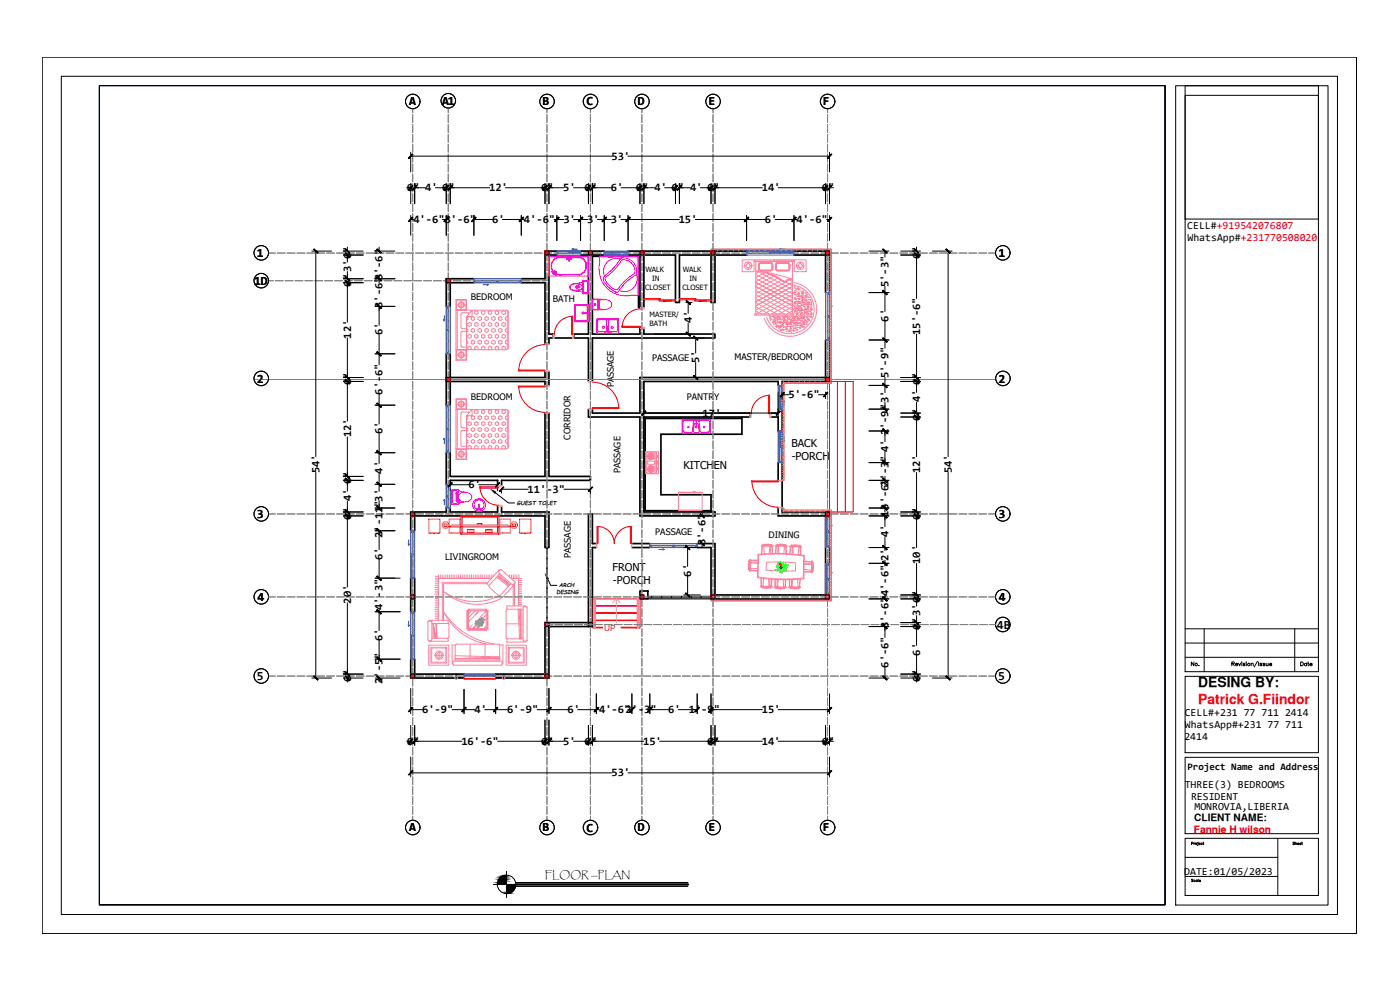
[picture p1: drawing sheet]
<svg xmlns="http://www.w3.org/2000/svg" width="420mm" height="297mm" viewBox="0 0 420 297" stroke-linecap="round" stroke-linejoin="round" font-family="sans-serif">
<defs><g id="words">
<text font-size="4.2" x="359.6" y="206">DESING BY:</text>
<text font-size="4.2" fill="#f00" x="359.6" y="211.1">Patrick G.Fiindor</text>
<g font-size="3.7">
<text x="122.8" y="31.7">A</text>
<text x="132.7" y="31.4">A1</text>
<text x="162.8" y="31.7">B</text>
<text x="176" y="31.7">C</text>
<text x="191.4" y="31.7">D</text>
<text x="212.6" y="31.7">E</text>
<text x="247" y="31.7">F</text>
<text x="77.1" y="77.1">1</text>
<text x="299.7" y="77.1">1</text>
<text x="76.3" y="85.4">1D</text>
<text x="77.1" y="114.8">2</text>
<text x="299.7" y="114.8">2</text>
<text x="77.1" y="155.4">3</text>
<text x="299.6" y="155.4">3</text>
<text x="77.2" y="180.3">4</text>
<text x="299.8" y="180.3">4</text>
<text x="299.2" y="188.6">4B</text>
<text x="77" y="204">5</text>
<text x="299.6" y="204">5</text>
<text x="122.8" y="249.5">A</text>
<text x="162.8" y="249.5">B</text>
<text x="176" y="249.5">C</text>
<text x="191.4" y="249.5">D</text>
<text x="212.6" y="249.5">E</text>
<text x="247" y="249.5">F</text>
</g>
<g font-size="3.4">
<text x="183.5" y="47.9">53'</text>
<text x="122.1" y="57.4">6&quot; 4' 6&quot;</text>
<text x="146.8" y="57.4">12'</text>
<text x="162.4" y="57.4">6&quot;</text>
<text x="169" y="57.4">5'</text>
<text x="175.5" y="57.4">6&quot;</text>
<text x="183.3" y="57.4">6'</text>
<text x="190.9" y="57.4">6&quot; 4' 6&quot; 4' 6&quot;</text>
<text x="228.6" y="57.4">14'</text>
<text x="246.6" y="57.4">6&quot;</text>
<text x="124.1" y="66.9">4'-6&quot;3'-6&quot;</text>
<text x="147.7" y="66.9">6'</text>
<text x="157.3" y="66.9">4'-6&quot;</text>
<text x="169.1" y="66.9">3'</text>
<text x="176.2" y="66.9">3'</text>
<text x="183.3" y="66.9">3'</text>
<text x="203.7" y="66.9">15'</text>
<text x="229.6" y="66.9">6'</text>
<text x="239.1" y="66.9">4'-6&quot;</text>
<text x="276.1" y="77.7" transform="rotate(-90 276.1 77.7)">6&quot;</text>
<text x="105.4" y="86" transform="rotate(-90 105.4 86)">6&quot;3'6&quot;</text>
<text x="266.6" y="86.2" transform="rotate(-90 266.6 86.2)">5'-3&quot;</text>
<text x="114.8" y="92.4" transform="rotate(-90 114.8 92.4)">3'-6&quot;3'-6&quot;</text>
<text x="105.4" y="101.6" transform="rotate(-90 105.4 101.6)">12'</text>
<text x="114.8" y="100.7" transform="rotate(-90 114.8 100.7)">6'</text>
<text x="207.6" y="97.1" transform="rotate(-90 207.6 97.1)">4'</text>
<text x="266.6" y="96.5" transform="rotate(-90 266.6 96.5)">6'</text>
<text x="276.1" y="100.4" transform="rotate(-90 276.1 100.4)">15'-6&quot;</text>
<text x="209.9" y="109" transform="rotate(-90 209.9 109)">5'</text>
<text x="266.6" y="113.4" transform="rotate(-90 266.6 113.4)">5'-9&quot;</text>
<text x="105.4" y="115.6" transform="rotate(-90 105.4 115.6)">6&quot;</text>
<text x="114.8" y="118.4" transform="rotate(-90 114.8 118.4)">6'-6&quot;</text>
<text x="236.6" y="119.5">5'-6&quot;</text>
<text x="210.8" y="125">17'</text>
<text x="105.4" y="131.3" transform="rotate(-90 105.4 131.3)">12'</text>
<text x="114.8" y="130.3" transform="rotate(-90 114.8 130.3)">6'</text>
<text x="276.1" y="126.3" transform="rotate(-90 276.1 126.3)">6&quot; 4' 6&quot;</text>
<text x="95.9" y="142" transform="rotate(-90 95.9 142)">54'</text>
<text x="114.8" y="142.1" transform="rotate(-90 114.8 142.1)">4'</text>
<text x="276.1" y="141.9" transform="rotate(-90 276.1 141.9)">12'</text>
<text x="285.6" y="142" transform="rotate(-90 285.6 142)">54'</text>
<text x="140.6" y="146.5">6'</text>
<text x="158.4" y="147.9">11'-3&quot;</text>
<text x="266.6" y="146" transform="rotate(-90 266.6 146)">2'-3&quot; 4' 2'-9&quot;3'</text>
<text x="105.4" y="156" transform="rotate(-90 105.4 156)">6&quot; 4' 6&quot;</text>
<text x="276.1" y="156" transform="rotate(-90 276.1 156)">6&quot;</text>
<text x="114.8" y="161.4" transform="rotate(-90 114.8 161.4)">2'-11&quot;3'</text>
<text x="266.6" y="161.1" transform="rotate(-90 266.6 161.1)">4' 1'3'-6&quot;</text>
<text x="114.8" y="168" transform="rotate(-90 114.8 168)">6'</text>
<text x="211.8" y="163.6" transform="rotate(-90 211.8 163.6)">3'-6&quot;</text>
<text x="207.5" y="173" transform="rotate(-90 207.5 173)">6'</text>
<text x="266.6" y="168.3" transform="rotate(-90 266.6 168.3)">2'</text>
<text x="276.1" y="169.2" transform="rotate(-90 276.1 169.2)">10'</text>
<text x="266.6" y="178.9" transform="rotate(-90 266.6 178.9)">4'-6&quot;</text>
<text x="105.4" y="181.1" transform="rotate(-90 105.4 181.1)">20'</text>
<text x="114.8" y="183" transform="rotate(-90 114.8 183)">4'-3&quot;</text>
<text x="266.6" y="188.5" transform="rotate(-90 266.6 188.5)">3'-6&quot;</text>
<text x="276.1" y="189.2" transform="rotate(-90 276.1 189.2)">6&quot;3'6&quot;</text>
<text x="114.8" y="192.3" transform="rotate(-90 114.8 192.3)">6'</text>
<text x="276.1" y="196.7" transform="rotate(-90 276.1 196.7)">6'</text>
<text x="266.6" y="200.3" transform="rotate(-90 266.6 200.3)">6'-6&quot;</text>
<text x="105.4" y="204.6" transform="rotate(-90 105.4 204.6)">6&quot;</text>
<text x="114.8" y="205.2" transform="rotate(-90 114.8 205.2)">2'-5&quot;</text>
<text x="276.1" y="204.6" transform="rotate(-90 276.1 204.6)">6&quot;</text>
<text x="126.7" y="214">6'-9&quot;</text>
<text x="142.4" y="214">4'</text>
<text x="152.2" y="214">6'-9&quot;</text>
<text x="170.3" y="214">6'</text>
<text x="179.8" y="214">4'-6&quot;2'-3&quot;</text>
<text x="200.5" y="214">6'</text>
<text x="206.7" y="214">1'-9&quot;</text>
<text x="228.6" y="214">15'</text>
<text x="122.1" y="223.5">6&quot;</text>
<text x="138.5" y="223.5">16'-6&quot;</text>
<text x="162.4" y="223.5">6&quot;</text>
<text x="169" y="223.5">5'</text>
<text x="175.5" y="223.5">6&quot;</text>
<text x="193" y="223.5">15'</text>
<text x="212.2" y="223.5">6&quot;</text>
<text x="228.6" y="223.5">14'</text>
<text x="246.6" y="223.5">6&quot;</text>
<text x="183.5" y="232.9">53'</text>
</g>
<g font-size="3.2">
<text x="356.3" y="68.8">CELL#+919542076807</text>
<text x="356.4" y="72.4">WhatsApp#+231770508020</text>
<text x="237.5" y="134">BACK</text>
<text x="237.6" y="138">-PORCH</text>
<text x="205.1" y="140.7">KITCHEN</text>
<text x="183.8" y="171.3">FRONT</text>
<text x="183.9" y="175.2">-PORCH</text>
<text x="355.5" y="214.9">CELL#+231 77 711 2414</text>
<text x="355.5" y="221.9">2414</text>
<text x="355.6" y="218.5">WhatsApp#+231 77 711</text>
<text x="355.5" y="236.5">THREE(3) BEDROOMS</text>
<text x="357.4" y="239.9">RESIDENT</text>
<text x="358.5" y="243">MONROVIA,LIBERIA</text>
<text x="355.4" y="262.6">DATE:01/05/2023</text>
</g>
<g font-size="3">
<text x="356.4" y="231">Project Name and Address</text>
<text x="358.4" y="246.3">CLIENT NAME:</text>
<text x="163.5" y="263.4">FLOOR --PLAN</text>
</g>
<text font-size="3" fill="#f00" x="358.3" y="250">Fannie H wilson</text>
<g font-size="2.7">
<text x="141.3" y="90.2">BEDROOM</text>
<text x="165.9" y="90.7">BATH</text>
<text x="220.4" y="108">MASTER/BEDROOM</text>
<text x="195.7" y="108.3">PASSAGE</text>
<text x="141.3" y="119.9">BEDROOM</text>
<text x="184.3" y="116.2" transform="rotate(-90 184.3 116.2)">PASSAGE</text>
<text x="206.1" y="120.1">PANTRY</text>
<text x="171.2" y="132" transform="rotate(-90 171.2 132)">CORRIDOR</text>
<text x="186.3" y="142" transform="rotate(-90 186.3 142)">PASSAGE</text>
<text x="196.7" y="160.4">PASSAGE</text>
<text x="230.7" y="161.4" transform="rotate(1 230.7 161.4)">DINING</text>
<text x="133.6" y="167.9">LIVINGROOM</text>
<text x="171.3" y="167.5" transform="rotate(-90 171.3 167.5)">PASSAGE</text>
</g>
<text font-size="2.5" fill="#b82e00" x="181.3" y="189.3">UP</text>
<g font-size="2.2">
<text x="193.7" y="81.7">WALK</text>
<text x="204.9" y="81.7">WALK</text>
<text x="193.7" y="87">CLOSET</text>
<text x="195.7" y="84.4">IN</text>
<text x="204.8" y="87">CLOSET</text>
<text x="206.9" y="84.4">IN</text>
<text x="194.9" y="95.1">MASTER/</text>
<text x="194.9" y="97.7">BATH</text>
</g>
<g font-size="1.6">
<text x="155.2" y="151.5">GUEST TOLET</text>
<text x="167" y="178.3">DESING</text>
<text x="167.8" y="176.3">ARCH</text>
</g>
</g></defs>
<!-- layer: A-WALL -->
<g fill="none" stroke="#000" stroke-width=".51">
<path d="M163.6 76.5h3.5M164.7 75.3v24.9h1.2v1.2M164.7 76.9h11.9M167.1 75.3h-3.5v8.3h-7.2M174.2 76.5h7.1M174.2 75.3h7.1M176.6 75.3v24.9h-4.4v1.2M177.8 75.3v24.9h14.3v-1.5h.1M177.8 76.9h14.3M188.5 75.3h35.6M188.5 76.5h14.2v13.4M191.6 76.5v15.8h.6"/>
<path d="M192.1 75.3v17M193.2 75.3v14.3M213.4 75.3v14.6M214.6 75.3v15.4h-1.2v-.4M224.1 76.5h-20.2v13.1M238.3 75.3h10.6v12.5M238.3 76.5h10.6M247.8 75.3v12.5M133.9 84.8h8.3M135.1 83.6v8.3M142.2 83.6h-8.3v8.3M156.4 84.8h7.2v18.4"/>
<path d="M193.2 98.7v1.5h21.4v1.2h-36.8v13.1M193.2 89.9v2.4M203.9 89.9v.8h-1.2v-.4M133.9 106.2v15.4M133.9 114.5h29.7v1.1M135.1 106.2v15.4M163.6 111.5v1.8h-29.7M164.7 103.2v-1.8h11.9v13.1M164.7 111.5v4.1M233.5 115.6v-1.1h-40.3v9.4h31.8v1.2h-31.8v28.5h21.4v1.2h-22.5v-29.7h-15.5v-2.3M247.8 102v12.5M248.9 113.3h-56.8v10.6h-14.3v-1.1"/>
<path d="M248.9 102v12.5h-14.2v1.1M133.9 135.8v9.5M163.6 123.9v19h-28.5v-7.1M164.7 123.9v19h12.5v1.2h-26.7v1.6M222.7 125.1v5.2h-24.3v18.1h15v5.2M222.7 125.5h-29.1v27.7h19.8M231.4 125.1h2.1v4.2M233.5 122.8v1.1h-2.1v.2M233.5 138.8v5.3M234.7 138.8v14.8h14.2v1.2h-15.4v-2.4M234.7 122.8v6.5M124.4 153.6v5.6"/>
<path d="M133.9 152.4v1.2h-10.6v5.6M135.1 145.3v-1.2h14.2v1.6h.2M149.5 152h-.2v1.6h-14.2v-1.2M150.5 152v1.6h14.2v10.7h-1.1v-9.5h-40.3M247.8 153.6v26.1M123.3 173.5v10M124.4 173.5v10M164.2 164.3v2.1M164.2 166.9v2.4M164.2 169.9v2.4M164.2 172.9v2.3M164.2 175.8v2.4"/>
<path d="M164.2 178.8v2.4M176.6 179.1h1.2M179 163.1h-1.2v-8.9h-1.2v33.8M179 164.3h-1.2v23.7h-14.2M189.6 164.3h5.4M189.6 163.1h5.4M192.1 177.3h2.3v2.4h-2.3zM209.2 164.3h4.2v15.4h35.5v-1.2h-35.5M209.2 163.1h5.4v16.6M248.9 164.3v4.7M123.3 197.8v5.6h13.6v-1.1h-13.6M124.4 197.8v5.6"/>
<path d="M164.2 181.8v2.3M164.2 184.7v2.1M164.7 186.8v16.6h-13.6v-1.1h13.6M177.8 186.8h-14.2v16.6M136.9 202.3l2.4 .1M136.9 203.4h2.4M148.7 203.4h2.4M151.1 202.3l-2.4 .1"/>
</g>
<!-- layer: A-FLOR -->
<path d="M177.8 179.7h.1M177.8 188h.1M137.3 203.4h2M148.7 203.4h2" fill="none" stroke="#6e00dd" stroke-width=".3"/>
<!-- layer: S-STRS -->
<g fill="none" stroke="#b80000" stroke-width=".3">
<path d="M248.9 115v38M249.5 114.5h6.6v39.1h-6.6M251.3 114.5v39.1M253.7 114.5v39.1M178.3 179.7h-.4v8.7h.4M178.7 179.7h12.6M191.7 179.7h.4v8.7h-.4M178.7 188.4h12.6M178.7 181.7h12.6M178.7 183.8h12.6M178.7 186h12.6M178.7 188.2h12.6"/>
<path d="M178.7 181.9h12.6M178.7 184.1h12.6M178.7 186.2h12.6"/>
</g>
<!-- layer: A-GLAZ -->
<g fill="none" stroke="#003fff" stroke-width=".3">
<path d="M167.1 75.3h.5v.4h-.3M167.1 75.3h7.1v1.2h-7.1zM167.1 76h3.4M167.3 75.3v.7M167.6 75.5h2.9M170.5 75.3h.3v.7h-.3zM170.5 75.7h.3M170.8 76h3.4M170.8 75.8h3M171.7 74.7h1.6M172.1 74.5l-.4 .2 .4 .2M174.1 75.7h-.3v.3"/>
<path d="M174.1 75.3v.7M181.3 75.3h7.2v1.2h-7.2zM181.3 75.8h3.4M181.5 75.8v.7M181.8 76h2.9M181.8 75.8v.4h-.3M182.4 77.1h1.5M183.5 76.9l.4 .2-.4 .2M184.7 75.8h.4v.7h-.4zM184.7 76.2h.4M185.1 75.8h3.4M185.1 76.4h2.9"/>
<path d="M188.3 76.2h-.3v.3h.5M188.3 75.8v.7M224.1 75.3h.5v.4h-.4M224.1 75.3h14.2v1.2h-14.2zM224.1 76h6.9M224.2 75.3v.7M224.6 75.5h6.4M231 75.3h.3v.7h-.3zM231 75.7h.3M231.3 76h7M231.3 75.8h6.5M233.9 74.7h1.6"/>
<path d="M234.3 74.5l-.4 .2 .4 .2M238.2 75.7h-.4v.3M238.2 75.3v.7M133.1 95.9l.2 .4 .2-.4M133.3 94.7v1.6M133.9 98.9h.7v.3h-.7zM133.9 91.9h1.2v14.3h-1.2zM133.9 92.1h.7M134.1 99.2v6.5M134.3 92.1v.3h.3M134.3 98.9v.3M134.4 92.4v6.5"/>
<path d="M134.6 91.9v7M134.6 99.2v7M142.2 83.6h14.2v1.2h-14.2zM142.2 84.1h7M142.4 84.1v.7M142.7 84.1v.4h-.3M142.7 84.3h6.5M145 85.4h1.6M146.2 85.2l.4 .2-.4 .2M149.2 84.1h.3v.7h-.3zM149.2 84.5h.3M149.5 84.1h6.9"/>
<path d="M149.5 84.7h6.4M156.3 84.5h-.4v.3h.5M156.3 84.1v.7M247.8 87.8h1.1v14.2h-1.1zM248.3 94.7h.6v.4h-.6zM248.3 87.8v6.9M248.3 95.1v6.9M248.3 87.9h.6M248.4 88.3v6.4M248.6 87.9v.4h-.3M248.6 94.7v.4M248.8 95.1v6.4"/>
<path d="M249.4 91.7l.1 .4 .3-.4M249.5 90.5v1.6M133.9 106h.7M134.3 106v-.3h-.4v.5M233.5 115.6h1.2v7.2h-1.2zM234 119h.7v.4h-.7zM234 115.6v3.4M234 119.4v3.4M234 115.8h.7M234.2 119.4v2.9M234.4 119v.4M234.6 116.1v2.9"/>
<path d="M234.7 115.6v.5h-.3v-.3M248.3 101.9h.6M248.6 101.9v-.4h.3v.5M133.1 131.9l.2-.4 .2 .4M133.3 131.5v1.5M133.9 128.5h.7v.4h-.7zM133.9 121.6v.5h.4v-.4M133.9 121.6h1.2v14.2h-1.2zM133.9 135.7h.7M133.9 121.7h.7M134.1 122.1v6.4M134.3 128.5v.4"/>
<path d="M134.4 128.9v6.4M134.6 121.6v6.9M134.6 128.9v6.9M134.6 135.3h-.3v.4M233.5 129.3h1.2v9.5h-1.2zM234 133.9h.7v.3h-.7zM234 129.3v4.6M234 134.2v4.6M234 122.3h.4v.3M234 129.4h.7M234 138.6h.7M234 122.6h.7"/>
<path d="M234.2 129.8v4.1M234.4 138.6v-.3h.3v.5M234.4 129.4v.4h-.4M234.4 133.9v.3M234.6 134.2v4.1M235.1 132.1l.2 .3 .2-.3M235.1 120.6l.2-.4 .2 .4M235.3 120.2v1.6M235.3 130.9v1.5M123.3 159.2h1.1v14.3h-1.1zM123.3 159.4h.6M123.6 159.4v.4h.3"/>
<path d="M123.8 159.8v6.4M123.9 159.2v7M133.1 150.2l.2-.4 .2 .4M133.3 149.8v1.7M133.9 148.7h.7v.3h-.7zM133.9 145.3v.5h.4v-.4M133.9 145.3h1.2v7.1h-1.2zM133.9 152.3h.7M133.9 145.4h.7M134.1 145.8v2.9M134.3 148.7v.3M134.4 149v2.9"/>
<path d="M134.6 145.3v3.4M134.6 149v3.4M134.6 151.9h-.3v.4M247.8 154.8h1.1v9.5h-1.1zM248.3 159.4h.6v.3h-.6zM248.3 154.8v4.6M248.3 159.7v4.6M248.3 154.9h.6M248.4 155.3v4.1M248.6 154.9v.4h-.3M248.6 159.4v.3M248.8 159.7v4.1"/>
<path d="M249.4 157.6l.1 .4 .3-.4M249.5 156.4v1.6M122.5 163.2l.2 .4 .1-.4M122.7 162v1.6M123.3 166.2h.6v.3h-.6zM123.3 173.3h.6M123.4 166.5v6.5M123.6 173.3v-.3h-.3v.5M123.6 166.2v.3M123.9 166.5v7M195 163.1h14.2v1.2h-14.2zM195 163.6h7"/>
<path d="M195.1 163.6v.7M195.5 163.6v.3h-.4M195.5 163.8h6.5M197.8 164.9h1.5M199 164.7l.3 .2-.3 .2M202 163.6h.3v.7h-.3zM202 163.9h.3M202.3 163.6h6.9M202.3 164.1h6.4M209.1 163.9h-.4v.4h.5M209.1 163.6v.7M247.8 169h1.1v9.5h-1.1z"/>
<path d="M248.3 173.6h.6v.3h-.6zM248.3 169v4.6M248.3 173.9v4.6M248.3 164.2h.6M248.3 169.2h.6M248.3 178.4h.6M248.4 169.5v4.1M248.6 164.2v-.4h.3v.5M248.6 178.4v-.4h.3v.5M248.6 169.2v.3h-.3M248.6 173.6v.3M248.8 173.9v4.1"/>
<path d="M249.4 171.8l.1 .4 .3-.4M249.5 170.6v1.6M122.5 187.5l.2 .4 .1-.4M122.7 186.3v1.6M123.3 190.5h.6v.3h-.6zM123.3 183.5h1.1v14.3h-1.1zM123.3 183.7h.6M123.3 197.6h.6M123.4 190.8v6.5M123.6 197.6v-.3h-.3v.5M123.6 183.7v.4h.3M123.6 190.5v.3"/>
<path d="M123.8 184.1v6.4M123.9 183.5v7M123.9 190.8v7M139.3 202.4h9.4v.6h-9.4zM139.7 202.7h8.6M139.7 202.4v.6M148.3 202.4v.6"/>
</g>
<!-- layer: A-DETL-GENF -->
<g fill="#0d0" stroke="#0d0" stroke-width=".3">
<path d="M209.8 90.4l.6-.2zM209.8 90.4l.6 .1z"/>
<path d="M199.2 90.4l.6-.2zM199.2 90.4l.6 .1z"/>
</g>
<path d="M199.2 90.4h2.3M209.8 90.4h2.4" fill="none" stroke="#0d0" stroke-width=".3"/>
<!-- layer: A-DOOR -->
<g fill="none" stroke="#f00" stroke-width=".3">
<path d="M171.5 94.9h.4v5.5h-.4zM171.9 94.9a5.5 5.5 0 0 0-5.5 5.5M186.7 97.9h5.5v.3h-5.5zM192.2 92.7a5.5 5.5 0 0 0-5.5 5.5M193.2 89.6h4.9v.3h-4.9zM197.8 89.9h4.9v.4h-4.9zM203.9 89.6h4.9v.3h-4.9zM208.4 89.9h5v.4h-5zM155.6 115.9h8v.2h-8zM155.6 111h8v.3h-8zM155.7 115.8a7.9 7.9 0 0 0 7.9 7.9M163.6 103.4a7.9 7.9 0 0 0-7.9 7.9"/>
<path d="M177.8 114.7a7.9 7.9 0 0 1 7.9 7.9M230.6 118.6h.4v5.5h-.4zM231 118.6a5.5 5.5 0 0 0-5.5 5.5M177.8 122.3h7.9v.3h-7.9zM144 146.1h5.5v.4h-5.5zM144 146.1a5.5 5.5 0 0 0 5.6 5.5M179.2 158h.3v5.1h-.3zM179.2 157.9a5.1 5.1 0 0 1 5.1 5.2 5.1 5.1 0 0 1 5.2-5.2M189.2 158h.3v5.1h-.3zM225.6 144.3h7.9v.3h-7.9zM225.7 144.3a7.9 7.9 0 0 0 7.9 7.9"/>
</g>
<!-- layer: A-DOOR-FRAM -->
<g fill="none" stroke="#ffbf7f" stroke-width=".3">
<path d="M192.2 98.2h1.2v.5h-1.2zM192.2 92.3h1.2v.4h-1.2zM163.6 115.6h1.1v.3h-1.1zM163.6 103.2h1.1v.2h-1.1zM163.6 111.3h1.1v.2h-1.1zM165.9 100.4h.4v1.2h-.4zM171.9 100.4h.3v1.2h-.3zM176.6 114.5h1.2v.2h-1.2zM163.6 123.8h1.1v.1h-1.1zM176.6 122.6h1.2v.2h-1.2zM225 124.1h.5v1.2h-.5zM231 124.1h.4v1.2h-.4z"/>
<path d="M149.5 145.7h1.2v.4h-1.2zM149.5 151.6h1.2v.4h-1.2zM233.5 144.1h1.2v.2h-1.2zM233.5 152.2h1.2v.2h-1.2zM179 163.1h.2v1.2h-.2zM189.5 163.1h.1v1.2h-.1z"/>
</g>
<!-- layer: A-WALL-PATT -->
<path d="M137.4 202.3l1.1 1.1M139.3 202.8l-.6 .6M149.9 202.3l-1.1 1.1M150.8 202.3l.3 .3" fill="none" stroke="#7fffbf" stroke-width=".3"/>
<!-- layer: A-WALL -->
<path d="M194.4 179.7h54.5M194.4 178.9h19M194.4 179.3h19M139.3 202.3h9.4" fill="none" stroke="#000" stroke-width=".34"/>
<!-- layer: A-GLAZ-SILL -->
<path d="M139.3 202.4h9.4v1.3h-9.4zM139.3 203.4v.3h9.4v-.3" fill="none" stroke="#f00" stroke-width=".3"/>
<!-- layer: A-GENM -->
<g fill="none" stroke="#dd6e6e" stroke-width=".3">
<path d="M213.4 75.3v-.6h36.1v40.3h-14.2v29.1h-.6M213.4 74.8h36.1M213.8 74.8v.5M214.6 74.7v.1M215.4 74.8v.5M216.1 74.7v.1M216.9 74.8v.5M217.7 74.7v.1M218.5 74.8v.5M219.3 74.7v.1M220.1 74.8v.5M220.9 74.7v.1"/>
<path d="M221.7 74.8v.5M222.5 74.7v.1M223.3 74.8v.5M224.1 74.7v.1M224.9 74.8v.5M225.6 74.7v.1M226.4 74.8v.5M227.2 74.7v.1M228 74.8v.5M228.8 74.7v.1M229.6 74.8v.5M230.4 74.7v.1"/>
<path d="M231.2 74.8v.5M232 74.7v.1M232.7 74.8v.5M233.5 74.7v.1M234.3 74.8v.5M235.1 74.7v.1M235.9 74.8v.5M236.7 74.7v.1M237.5 74.8v.5M238.3 74.7v.1M239.1 74.8v.5M239.9 74.7v.1"/>
<path d="M240.7 74.8v.5M241.5 74.7v.1M242.3 74.8v.5M243 74.7v.1M243.8 74.8v.5M244.6 74.7v.1M245.4 74.8v.5M246.2 74.7v.1M247 74.8v.5M247.8 74.7v.1M248.6 74.8v.5M248.9 75.3h.6"/>
<path d="M248.9 75.8h.6M248.9 76.4h.6M248.9 76.9h.6M248.9 77.5h.6M248.9 78h.6M248.9 78.5h.6M248.9 79h.6M248.9 79.5h.6M249.4 74.7v.1M249.4 75.3v.5M249.4 76.4v.5M249.4 77.5v.5"/>
<path d="M249.4 78.5v.5M249.4 79.5v.6M248.9 80.1h.6M248.9 80.6h.6M248.9 81.1h.6M248.9 81.6h.6M248.9 82.2h.6M248.9 82.7h.6M248.9 83.3h.6M248.9 83.8h.6M248.9 84.3h.6M248.9 84.8h.6"/>
<path d="M248.9 85.3h.6M248.9 85.9h.6M248.9 86.4h.6M248.9 86.9h.6M248.9 87.4h.6M248.9 88h.6M248.9 88.5h.6M248.9 89.1h.6M248.9 89.6h.6M248.9 90.1h.6M248.9 90.6h.6M248.9 91.1h.6"/>
<path d="M248.9 91.7h.6M248.9 92.2h.6M248.9 92.7h.6M248.9 93.2h.6M248.9 93.8h.6M248.9 94.3h.6M248.9 94.9h.6M248.9 95.4h.6M248.9 95.9h.6M248.9 96.4h.6M248.9 96.9h.6M248.9 97.5h.6"/>
<path d="M248.9 98h.6M248.9 98.5h.6M248.9 99h.6M248.9 99.6h.6M249.4 80.6v.5M249.4 81.6v.6M249.4 82.7v.6M249.4 83.8v.5M249.4 84.8v.5M249.4 85.9v.5M249.4 86.9v.5M249.4 88v.5"/>
<path d="M249.4 89.1v.5M249.4 90.1v.5M249.4 91.1v.6M249.4 92.2v.5M249.4 93.2v.6M249.4 94.3v.6M249.4 95.4v.5M249.4 96.4v.5M249.4 97.5v.5M249.4 98.5v.5M249.4 99.6v.5M234.7 114.9h14.8"/>
<path d="M234.7 115.4h.6M234.7 115.9h.6M234.7 116.4h.6M234.7 117h.6M234.7 117.5h.6M234.7 118h.6M234.7 118.6h.6M234.7 119.1h.6M234.7 119.6h.6M235.1 114.5v.4M235.1 115.4v.5M235.1 116.4v.6"/>
<path d="M235.1 117.5v.5M235.1 118.6v.5M235.1 119.6v.5M235.9 114.9v.1M236.7 114.5v.4M237.5 114.9v.1M238.3 114.5v.4M239.1 114.9v.1M239.9 114.5v.4M240.7 114.9v.1M241.5 114.5v.4M242.3 114.9v.1"/>
<path d="M243 114.5v.4M243.8 114.9v.1M244.6 114.5v.4M245.4 114.9v.1M246.2 114.5v.4M247 114.9v.1M247.8 114.5v.4M248.6 114.9v.1M248.9 100.1h.6M248.9 100.7h.6M248.9 101.2h.6M248.9 101.7h.6"/>
<path d="M248.9 102.2h.6M248.9 102.7h.6M248.9 103.3h.6M248.9 103.8h.6M248.9 104.3h.6M248.9 104.8h.6M248.9 105.4h.6M248.9 105.9h.6M248.9 106.5h.6M248.9 107h.6M248.9 107.5h.6M248.9 108h.6"/>
<path d="M248.9 108.5h.6M248.9 109.1h.6M248.9 109.6h.6M248.9 110.1h.6M248.9 110.6h.6M248.9 111.2h.6M248.9 111.7h.6M248.9 112.3h.6M248.9 112.8h.6M248.9 113.3h.6M248.9 113.8h.6M248.9 114.3h.6"/>
<path d="M249.4 100.7v.5M249.4 101.7v.5M249.4 102.7v.6M249.4 103.8v.5M249.4 104.8v.6M249.4 105.9v.6M249.4 107v.5M249.4 108v.5M249.4 109.1v.5M249.4 110.1v.5M249.4 111.2v.5M249.4 112.3v.5"/>
<path d="M249.4 113.3v.5M249.4 114.3v.6M234.7 120.1h.6M234.7 120.7h.6M234.7 121.2h.6M234.7 121.7h.6M234.7 122.2h.6M234.7 122.8h.6M234.7 123.3h.6M234.7 123.8h.6M234.7 124.4h.6M234.7 124.9h.6"/>
<path d="M234.7 125.4h.6M234.7 125.9h.6M234.7 126.5h.6M234.7 127h.6M234.7 127.5h.6M234.7 128h.6M234.7 128.6h.6M234.7 129.1h.6M234.7 129.6h.6M234.7 130.2h.6M234.7 130.7h.6M234.7 131.2h.6"/>
<path d="M234.7 131.7h.6M234.7 132.3h.6M234.7 132.8h.6M234.7 133.3h.6M234.7 133.8h.6M234.7 134.4h.6M234.7 134.9h.6M234.7 135.4h.6M234.7 136h.6M234.7 136.5h.6M234.7 137h.6M234.7 137.5h.6"/>
<path d="M234.7 138.1h.6M234.7 138.6h.6M234.7 139.1h.6M234.7 139.6h.6M235.1 120.7v.5M235.1 121.7v.5M235.1 122.8v.5M235.1 123.8v.6M235.1 124.9v.5M235.1 125.9v.6M235.1 127v.5M235.1 128v.6"/>
<path d="M235.1 129.1v.5M235.1 130.2v.5M235.1 131.2v.5M235.1 132.3v.5M235.1 133.3v.5M235.1 134.4v.5M235.1 135.4v.6M235.1 136.5v.5M235.1 137.5v.6M235.1 138.6v.5M235.1 139.6v.6M234.7 152.4h.6v.6h14.2v27.3h-36.1v-.6h36.1"/>
<path d="M234.7 152.8h.6M234.7 153.4h14.8M234.7 140.2h.6M234.7 140.7h.6M234.7 141.2h.6M234.7 141.8h.6M234.7 142.3h.6M234.7 142.8h.6M234.7 143.3h.6M234.7 143.9h.6M235.1 140.7v.5M235.1 141.8v.5"/>
<path d="M235.1 142.8v.5M235.1 143.9v.2M235.1 152.4v.4M235.1 153.4v.2M235.9 153v.4M236.7 153.4v.2M237.5 153v.4M238.3 153.4v.2M239.1 153v.4M239.9 153.4v.2M240.7 153v.4M241.5 153.4v.2"/>
<path d="M242.3 153v.4M243 153.4v.2M243.8 153v.4M244.6 153.4v.2M245.4 153v.4M246.2 153.4v.2M247 153v.4M247.8 153.4v.2M248.6 153v.4M248.9 153.9h.6M248.9 154.4h.6M248.9 154.9h.6"/>
<path d="M248.9 155.4h.6M248.9 156h.6M248.9 156.5h.6M248.9 157h.6M248.9 157.6h.6M248.9 158.1h.6M248.9 158.6h.6M248.9 159.2h.6M248.9 159.7h.6M249.4 153.4v.5M249.4 154.4v.5M249.4 155.4v.6"/>
<path d="M249.4 156.5v.5M249.4 157.6v.5M249.4 158.6v.6M249.4 159.7v.5M213.8 179.7h.1M214.6 179.7v.5M215.4 179.7h.1M216.1 179.7v.5M216.9 179.7h.1M217.7 179.7v.5M218.5 179.7h.1M219.3 179.7v.5"/>
<path d="M220.1 179.7h.1M220.9 179.7v.5M221.7 179.7h.1M222.5 179.7v.5M223.3 179.7h.1M224.1 179.7v.5M224.9 179.7h.1M225.6 179.7v.5M226.4 179.7h.1M227.2 179.7v.5M228 179.7h.1M228.8 179.7v.5"/>
<path d="M229.6 179.7h.1M230.4 179.7v.5M231.2 179.7h.1M232 179.7v.5M232.7 179.7h.1M233.5 179.7v.5M234.3 179.7h.1M235.1 179.7v.5M235.9 179.7h.1M236.7 179.7v.5M237.5 179.7h.1M238.3 179.7v.5"/>
<path d="M239.1 179.7h.1M239.9 179.7v.5M240.7 179.7h.1M241.5 179.7v.5M242.3 179.7h.1M243 179.7v.5M243.8 179.7h.1M244.6 179.7v.5M245.4 179.7h.1M246.2 179.7v.5M247 179.7h.1M247.8 179.7v.5"/>
<path d="M248.6 179.7h.1M248.9 160.2h.6M248.9 160.7h.6M248.9 161.2h.6M248.9 161.8h.6M248.9 162.3h.6M248.9 162.8h.6M248.9 163.4h.6M248.9 163.9h.6M248.9 164.4h.6M248.9 165h.6M248.9 165.5h.6"/>
<path d="M248.9 166h.6M248.9 166.5h.6M248.9 167h.6M248.9 167.6h.6M248.9 168.1h.6M248.9 168.6h.6M248.9 169.1h.6M248.9 169.7h.6M248.9 170.2h.6M248.9 170.8h.6M248.9 171.3h.6M248.9 171.8h.6"/>
<path d="M248.9 172.3h.6M248.9 172.8h.6M248.9 173.4h.6M248.9 173.9h.6M248.9 174.4h.6M248.9 174.9h.6M248.9 175.5h.6M248.9 176h.6M248.9 176.6h.6M248.9 177.1h.6M248.9 177.6h.6M248.9 178.1h.6"/>
<path d="M248.9 178.6h.6M248.9 179.2h.6M249.4 160.7v.5M249.4 161.8v.5M249.4 162.8v.6M249.4 163.9v.5M249.4 165v.5M249.4 166v.5M249.4 167v.6M249.4 168.1v.5M249.4 169.1v.6M249.4 170.2v.6"/>
<path d="M249.4 171.3v.5M249.4 172.3v.5M249.4 173.4v.5M249.4 174.4v.5M249.4 175.5v.5M249.4 176.6v.5M249.4 177.6v.5M249.4 178.6v.6M249.4 179.7v.5M213.4 180.2h36.1M213.8 180.2v.1M215.4 180.2v.1"/>
<path d="M216.9 180.2v.1M218.5 180.2v.1M220.1 180.2v.1M221.7 180.2v.1M223.3 180.2v.1M224.9 180.2v.1M226.4 180.2v.1M228 180.2v.1M229.6 180.2v.1M231.2 180.2v.1M232.7 180.2v.1M234.3 180.2v.1"/>
<path d="M235.9 180.2v.1M237.5 180.2v.1M239.1 180.2v.1M240.7 180.2v.1M242.3 180.2v.1M243.8 180.2v.1M245.4 180.2v.1M247 180.2v.1M248.6 180.2v.1"/>
<circle cx="136.9" cy="203.4" r=".4"/>
<circle cx="151.1" cy="203.4" r=".4"/>
</g>
<!-- layer: S-STRS-ANNO -->
<path d="M185 179.7l-1.2 1.2M186.2 180.9l-1.2-1.2v8.7" fill="none" stroke="#ffbf7f" stroke-width=".3"/>
<!-- layer: A-FLOR-HRAL -->
<path d="M178.3 179.7h.4v8.7h-.4zM191.3 179.7h.4v8.7h-.4z" fill="none" stroke="#ff7f7f" stroke-width=".3"/>
<!-- layer: S-STRS-IDEN -->
<path d="M181.1 187.1v3.2l5-3.2zM181.1 190.3l5-3.2v3.2z" fill="#fff" stroke="#fff" stroke-width=".3"/>
<!-- layer: A-FUNTURE -->
<g fill="none" stroke="#ff7f9f" stroke-width=".3">
<path d="M222.7 78h3.6v3.5h-3.6zM223.4 79.7h.5M224.5 78.6v.5M225.1 79.7h.6M226.4 78.3h7.2M226.8 78.5v15.7M228.3 79h3.2l.2 1.7-.5 .4h-2.9M228.4 79l-.6 .4 .1 1.5 .5 .2M232.1 78h6.1M236.8 79.4v1.3M236.8 79.4l-.5-.4h-2.8l-.6 .4 .1 1.3 .2 .3 3.2 .1 .4-.4M237.8 78.5v15.7l-11-5.8"/>
<path d="M238.1 77.9l.2 .3-.2 .2M238.1 78l-11.5-.1-.2 .3 .2 .2 11.5 .1M238.4 78h3.5v3.5h-3.5zM239 79.7h.5M240.1 78.6v.5M240.7 79.7h.6M136.8 93.1h15.1M137 90.1h2.9v2.8h-2.9zM137.2 93.1v11.8M137.3 91.5h2.3M138.4 90.4v2.3M138.8 98.6h1.2l.4 .2v.6l-.4 .2"/>
<path d="M138.8 93.8h1.9v.4M138.8 99.4h1.2M138.8 93.8l-.5 .5 .1 3.9 .4 .4M138.8 99.4l-.4 .4-.1 3.9M140 93.1v-3.2h-3.2v18.2h3.2v-13.1M140 95.1l.4 .2v.6l-.4 .2M140.4 97.1l.5-.3 .5 .3v.5l-.5 .3-.5-.3zM141.4 95.3l.5-.3 .5 .3v.6l-.5 .3-.5-.3zM141.4 98.8l.5-.3 .5 .3v.6l-.5 .3-.5-.3zM141.7 93.1v1.9h-1.7zM142.4 93.5l.5-.3 .6 .3v.6l-.6 .3-.5-.3zM142.4 97.1l.5-.3 .6 .3v.5l-.6 .3-.5-.3z"/>
<path d="M143.5 95.3l.5-.3 .5 .3v.6l-.5 .3-.5-.3zM143.5 98.8l.5-.3 .5 .3v.6l-.5 .3-.5-.3zM144.5 93.5l.5-.3 .5 .3v.6l-.5 .3-.5-.3zM144.5 97.1l.5-.3 .5 .3v.5l-.5 .3-.5-.3zM145.5 95.3l.5-.3 .5 .3v.6l-.5 .3-.5-.3zM145.5 98.8l.5-.3 .5 .3v.6l-.5 .3-.5-.3zM146.5 93.5l.6-.3 .5 .3v.6l-.5 .3-.6-.3zM146.5 97.1l.6-.3 .5 .3v.5l-.5 .3-.6-.3zM147.6 95.3l.5-.3 .5 .3v.6l-.5 .3-.5-.3zM147.6 98.8l.5-.3 .5 .3v.6l-.5 .3-.5-.3zM148.6 93.5l.5-.3 .5 .3v.6l-.5 .3-.5-.3zM148.6 97.1l.5-.3 .5 .3v.5l-.5 .3-.5-.3z"/>
<path d="M149.6 95.3l.5-.3 .6 .3v.6l-.6 .3-.5-.3zM149.6 98.8l.5-.3 .6 .3v.6l-.6 .3-.5-.3zM150.7 93.5l.5-.3 .5 .3v.6l-.5 .3-.5-.3zM150.7 97.1l.5-.3 .5 .3v.5l-.5 .3-.5-.3zM151.9 93a.78 .78 0 0 1 .8 .8M152.2 99.7h.1M152.3 95l-.6 .3v.6l.6 .2M152.3 98.6l-.6 .2v.6l.5 .3M152.3 93.2v11.6M152.6 93.8v10.3M224.5 80.3v.6M226.6 94.2h11.5"/>
<path d="M226.6 94.2v.4l11.5-.1v-.3M226.8 84.7l11 5.8M226.8 82.3l11 5.8M226.8 83.6l11 5.7M226.8 92.1l4.1 2.1M226.8 86l11 5.8M226.8 87.2l11 5.8M226.8 89.6l8.7 4.6M226.8 90.8l6.4 3.4M226.8 93.3l1.8 .9M226.8 81.3l5.1 .8 5.9 1.7-1.5 .4-.8 .7a18 18 0 0 0-8.7-3.6zM227.3 81.4l10.5 5.5"/>
<path d="M227.9 81.5l-1.1 .5M229.5 81.9l-2.7 1.4M230.9 94.8h.1M230.9 82.3l-4 2.1M231 95.7h.1M231 95.5h.1M231.1 95.8h.1M231.1 95.5h.1M231.2 95.2h.1M231.2 95h.1M231.2 96.2l.1 .1M231.5 95.9h.1"/>
<path d="M231.6 95h.1M231.7 96.8h.1M231.8 96.4h.1M232.1 95.7h.1M232.1 97.1h.1M232.1 96.7h.1M232.1 97.4h.1M232.1 96.4h.2l-.2 .2zM232.1 96h.1M232.2 95.3h.1M232.2 82.9l-5.3 2.8M232.3 96.5h.1"/>
<path d="M232.4 94.9h.1M232.4 96h.1M232.4 95.6h.1M232.6 96.3h.1M232.6 97h.1M232.6 96.9h.1M232.7 96.3h.1M232.7 95.7h.1M232.7 96.8h.1M233 97.9h.1M232.9 94.8h.1M233 98.3h.1"/>
<path d="M233.1 95.8h.1M233.1 96.2h.1M233.1 97.2h.1M233.1 97.9h.1M233.2 95.5h.1M233.2 96.5h.1M233.2 95.2h.1M233.2 95.8h.1M233.3 97.6h.1M233.4 96.6h.1M233.4 95.1h.1M233.4 83.5l-6.5 3.4"/>
<path d="M233.4 97.9h.1M233.6 96.8h.1M233.6 98.3h.1M233.7 98.7h.1M233.7 95.4h.1M233.9 95h.1M233.8 96.8h.1M233.8 96.7h.1M233.8 95.5h.1M233.8 98.1h.1M233.9 96.8h.1M234.1 95.4h.1"/>
<path d="M234.2 96.5h.1M234.1 98.9h.1M234.1 97.6h.1M234.1 98.3h.1M234.1 97.1h.1M234.2 96.4h.1M234.2 99.1h.1M234.2 95.8h.1M234.2 95.1h.1M234.2 95.7h.1M234.3 96.7l.1 .1-.1 .1zM234.4 98h.1"/>
<path d="M234.4 96h.1M234.4 84.1l-7.5 4M234.5 96.6h.1M234.5 97.9h.1M234.5 99h.2l-.1 .2zM234.6 94.9h.1M234.6 97.4h.1M234.6 94.8h.1M234.6 97.5h.1M234.6 96.8h.1M234.7 98.7h.1M234.8 97.6h.1"/>
<path d="M234.8 98.9h.1M234.9 96.9h.1M234.9 95.3h.1M234.9 96.5h.1M234.9 99.1h.1M235 95.3h.1M235 97.9h.1M235.1 99h.1M235.1 96h.1M235.1 96.7h.1M235.2 96.3h.1M235.3 95.1h.1"/>
<path d="M235.3 96.2h.1M235.2 95.6h.1M235.3 95.9h.1M235.3 94.9h.1M235.4 98.1h.1M235.4 84.8l-8.5 4.5M235.5 96.7h.1M235.6 97.9h.1M235.6 98.8h.1M235.7 94.9h.1M235.7 95.9h.1M235.7 95.2h.1"/>
<path d="M235.7 97.2h.1M235.7 94.8h.1M235.7 84.6l2.1 1.1M235.9 98.1h.1M235.8 98.7h.1M235.9 97.3h.1M236 98.5h.1M236 96.9h.1M236.1 98.7h.1M236.1 98h.1M236.1 96.3h.1M236.1 98.9h.1"/>
<path d="M236.1 94.8l.1 .2v-.2M236.2 95.1h.1M236.2 97.6h.1M236.2 99h.1M236.3 95.4h.1M236.3 95.9h.1M236.4 97.1h.2l-.2 .2zM236.4 96.9l.1 .1zM236.4 96.5h.1M236.6 96.7h.1M236.6 97.9h.1M236.6 98h.1"/>
<path d="M236.6 97.2h.1M236.8 95.2h.1M236.7 99.3l.1 .1-.1 .2zM236.8 94.9h.1M236.8 99.3h.1M236.8 83.9l1 .5M236.9 98.8h.1M236.9 97h.1M236.9 99.6h.1M237 95.6h.1M236.9 95.7h.1M237.1 96.7h.1"/>
<path d="M237 97h.1M237.2 99.3h.1M237.1 97.1h.1M237.2 96.4h.1M237.3 98.2h.1M237.3 98.7h.1M237.3 99.1h.1M237.3 96.1h.1M237.3 98.6h.1M237.3 94.9h.1M237.3 97.5h.1M237.4 96h.1"/>
<path d="M237.5 94.9h.1M237.6 99.8h.1M237.6 99.3h.1M237.7 97.8h.1M237.6 96.3h.1M237.7 96.8h.1M237.7 98.1h.1M237.7 95.6h.1M237.8 94.9h.1M237.8 84.7l-10.9 5.8M237.8 86l-10.9 5.8M237.8 89.6l-8.7 4.6"/>
<path d="M237.8 88.4l-10.9 5.8M237.8 87.2l-10.9 5.8M237.8 93.3l-1.7 .9M237.8 92.1l-4 2.1M237.8 90.8l-6.3 3.4M237.9 97.8h.1M237.9 98.8h.1M238 92.8h.2l-.2 .2zM238.1 99.2h.1M238.1 91.7h.1M238.1 96.8h.1M238.1 99.4h.1"/>
<path d="M238.2 95.4h.1M238.1 96.3l.1 .1zM238.1 97h.1M238.1 98.5h.1M238.2 85.6a7.3 7.3 0 0 1 4.4 11.9 7.3 7.3 0 0 1-12.5-2.3M238.2 94.8h.1M238.2 95.6h.1M238.2 92.6h.1M238.3 91.9h.1M238.3 95.1l.1 .1-.1 .1zM238.3 84.8a8.1 8.1 0 0 1 4.9 13.2 8.1 8.1 0 0 1-13.9-2.5M238.3 91.2h.1"/>
<path d="M238.3 90.8h.1M238.4 99.1h.1M238.4 93.8h.1M238.5 96.8h.1M238.4 88.3h.1M238.4 97h.1M238.4 92.5h.1M238.4 93.2h.1M238.4 86.4h.1M238.5 89.4h.1M238.4 87.6h.1M238.4 91.1h.1"/>
<path d="M238.4 91.8h.1M238.4 90.8h.1M238.4 93.4h.1M238.4 95.9h.1M238.4 98.5h.1M238.4 87.7h.1M238.4 91.2l-.1 .1M238.5 96h.1M238.5 93.3h.1M238.5 90.5h.1M238.5 88.3h.1M238.5 89.1h.1"/>
<path d="M238.5 89.8h.1M238.5 89.6h.1M238.5 92.2h.1M238.5 97.3h.1M238.5 97.4h.2l-.1 .2zM238.6 87.8h.1M238.6 88.5h.1M238.6 87.1h.1M238.7 94.9h.1M238.6 86h.1M238.6 89.7h.1M238.6 97.6h.1"/>
<path d="M238.6 98.4h.1M238.6 86.5h.1M238.6 87.2h.1M238.6 92.9h.1M238.7 98.4h.1M238.7 88.5h.1M238.7 89.8h.1M238.8 90.9h.1M238.7 96.8h.1M238.7 94.1h.1M238.8 98.1h.1M238.9 98.6h.1"/>
<path d="M238.8 91.1h.1M238.8 86.6h.1M238.9 89.7h.1M238.9 95h.1M238.9 90.4h.1M238.9 96.2h.1M239 90.3l.5 .3a.91 .91 0 0 0-.1 1 .91 .91 0 0 0 .8 .5 1.01 1.01 0 0 1-1.3 .6 .69 .69 0 0 0 .4 1.1 1.3 1.3 0 0 0 .6 2l-.2 .1-.7-.3a.73 .73 0 0 0-.8-.6 .73 .73 0 0 0-.6 .8 .96 .96 0 0 1-1.5-.8l-.4 .1a1.71 1.71 0 0 1-2.5 .5l.1-.6 .4-.3M239 86.8h.1M239 87.5h.1M239 90.6h.1M239.1 92.4h.1M239 91.8h.1"/>
<path d="M239 98.9h.1M239 92.6h.1M239 93.4l.2 .1zM239.1 97.6h.1M239.1 88.8h.1M239.2 97.1h.1M239.2 88.9h.1M239.2 96.9h.1M239.2 94.1h.1M239.2 96.6h.1M239.3 93.2h.1M239.3 86.5h.1"/>
<path d="M239.3 89h.1M239.3 91.6h.1M239.3 92.7h.1M239.3 94h.1M239.4 97.2h.1M239.3 90.4h.1M239.3 99h.1M239.4 88.3h.1M239.4 89.6h.1M239.4 90.8h.1M239.4 93h.1M239.4 86.4v.1"/>
<path d="M239.5 89h1.2v1.6l.3 .2a1.15 1.15 0 0 1 1.6 .6 1.15 1.15 0 0 1-.8 1.5l-1.1 .2a.73 .73 0 0 0-.7 .6 .73 .73 0 0 0 .4 .8 1.74 1.74 0 0 1 .5 3 1.35 1.35 0 0 1-1.5 0 1.35 1.35 0 0 1-.6-1.4 1.01 1.01 0 0 0-1.1 .2 1.01 1.01 0 0 0-.3 1 1.05 1.05 0 0 1-1.2-.1 1.05 1.05 0 0 1-.4-1.2h-.3l-.4 .3a1.32 1.32 0 0 1-.8 1.7 1.43 1.43 0 0 1-1.5-.6 1.43 1.43 0 0 1 .1-1.6l-.2-.6-.7-.3M239.5 86.7h.1M239.5 95.4h.1M239.5 91.7h.1M239.5 92.3h.1M239.5 86.4h.1M239.5 91h.1M239.5 87.7h.1M239.6 94.8h.1M239.6 96h.1M239.6 91.8h.1M239.6 89.6h.1"/>
<path d="M239.6 90.3h.1M239.7 88h.1M239.6 92h.1M239.6 88.3h.1M239.6 89h.1M239.6 87h.1M239.6 87.7h.1M239.6 88.1h.1M239.6 90.6h.1M239.6 93.2h.1M239.6 95.7h.1M239.6 98.3h.1"/>
<path d="M239.6 88.6h.2l-.2 .2zM239.7 88.1h.1M239.7 96.1h.1M239.7 96.8h.1M239.7 92.9h.1M239.7 86.9h.1M239.7 89.4h.1M239.7 92h.1M239.7 94.5h.1M239.7 97.1h.1M239.8 93.2h.1M239.8 88.5h.1"/>
<path d="M239.8 95.7h.1M239.8 96.8h.1M239.8 92.4h.1M239.8 89.8h.1M239.9 97h.1M239.9 86.8h.1M239.8 98.2h.1M239.8 89.6h.1M239.9 89.6h.1M239.9 98.2h.1M239.9 86.7h.1M239.9 90.9h.2l-.2 .1z"/>
<path d="M239.9 88.8h.1M240 95h.1M240 94.6h.1M240 90.5h.1zM240.1 90.6h.1M240.1 91.9h.1M240.2 98.5h.1M240.1 91h.1M240.2 91h.1M240.1 80.3v.6M240.1 93.2h.2l-.1 .1zM240.2 96h.1"/>
<path d="M240.2 88.8h.1M240.2 97.1h.1M240.2 87.4h.1M240.2 95.3h.1M240.4 94.3h.1M240.3 91.7h.1M240.3 92.4h.1M240.3 92.7h.1M240.4 94h.1M240.4 88.8h.1M240.4 97.4h.1M240.4 91.3h.1"/>
<path d="M240.4 93.9h.1M240.4 96.4h.1M240.4 95.4h.2l-.2 .2zM240.5 92.6h.1M240.4 88h.1M240.5 91.6h.1M240.5 90.9h.1M240.6 98h.1M240.5 93.8h.1M240.6 89.1h.1M240.6 89.5h.1M240.6 90.2h.1"/>
<path d="M240.6 87.8h.1M240.6 94.8h.1M240.6 88.2h.1M240.6 88.8h.1M240.7 96.1h.1M240.7 98.1h.1M240.7 87.5h.1M240.8 94.1h.1M240.7 97.7h.2l-.2 .2zM240.7 94.5h.1M240.7 95.2h.1M240.7 93h.1"/>
<path d="M240.7 92.7l.2 .1zM240.8 98.1h.1M240.8 91.6h.1M240.8 87.9h.1M240.8 90.5h.1M240.8 93h.1M240.8 95.5h.1M240.8 88.5h.1M240.9 90.9h.1M240.9 94.3h.1M240.9 96.8h.1M240.9 89.9h.1"/>
<path d="M240.9 96.9h.1M240.9 98.2h.1M240.9 89.2h.1M240.9 91.8h.1M240.9 87.2h.1M240.9 88h.1M240.9 96.6h.1M241.1 95.6h.1M241.1 96.5h.1M241.1 88.2h.1M241.1 87.6h.1M241 95.1h.1"/>
<path d="M241 93h.1M241.1 90.7h.1M241.2 89.4h.1M241.2 97.4h.1M241.2 98.1h.1M241.2 92h.1M241.2 94.4h.1M241.2 88.8h.1M241.2 97.2l.2-.1-.1 .1M241.3 91.3h.1M241.3 93.7h.1M241.4 89.7h.1"/>
<path d="M241.3 97.1h.1M241.4 90.1h.1M241.4 90.8h.1M241.4 92.7h.1M241.4 94.1h.1M241.5 95.9h.1M241.5 95.1h.1M241.5 90.7h.1M241.5 90.9h.1M241.6 92.2h.1M241.6 89.4h.1M241.6 90.1h.1"/>
<path d="M241.6 88.6h.1M241.6 91.1h.1M241.6 93.7h.1M241.6 96.2h.1M241.6 91.2h.1M241.6 88.7h.1M241.7 88.6h.1M241.7 97.3h.1M241.7 88h.1M241.7 87.8h.1M241.7 94.9h.1M241.7 96.1h.1"/>
<path d="M241.7 96.5h.1M241.7 89.8l.1 .1zM241.8 88.9h.1l-.1 .2zM241.8 92.9h.1M241.8 93.6h.1M241.8 93h.1M242 92.7h.1M241.9 90h.1M241.9 89.3h.1M241.9 88.6h.1M241.9 89.9h.1M241.9 93.5l.1 .1z"/>
<path d="M242 96.9h.1M242 90.2h.1M242 92.8h.1M242 95.3h.1M242 95.1h.1M242 91.2h.2l-.2 .2zM242 89.1h.1M242 91.6h.1M242 94.1h.1M242 96.7h.1M242.1 91.4h.1M242.1 95.1h.1"/>
<path d="M242.3 94.2h.1M242.2 90.7h.1M242.2 97.3h-.1M242.2 95.7h.1M242.2 96.5h.1M242.2 92h.1M242.2 88.4l.1 .1M242.3 92.9h.1M242.3 93.5h.2l-.2 .2zM242.3 92.1h.1M242.3 88.9h.1M242.5 95.7h.1"/>
<path d="M242.4 89.2h.1M242.5 92.1h.1M242.5 92.8h.1M242.5 94.3h.1M242.5 94.1h.1M242.6 95.8h.1l-.1 .2zM242.6 91h.1M242.6 90.6h.1M242.6 89.2h.1M242.6 89.9h.1M242.8 95.9h.1M242.7 95.7h.1"/>
<path d="M242.7 93.5h.1M242.7 96h.1M242.9 89.8h.1M242.8 96.2h.1M242.8 94.9h.1M242.8 90.9h.1M242.9 91.3h.1M242.9 92.1h.1M242.9 93.1h.1M243 90.7h.1M243 89.9h.1M243.1 91.3h.1"/>
<path d="M243.1 93.5h.1M243.1 89.9h.1M243.1 90h.1M243.1 92.6h.1M243.1 95.1h.1M243.2 94.4h.1M243.2 94.9h.1M243.2 91.4h.1M243.2 93.9h.1M243.3 94.2h.1M243.3 90.7h.1M243.3 92.1h.1"/>
<path d="M243.4 92.8h.1M243.4 91.3h.1M243.4 90.5h.1M243.5 92.8h.1M243.6 92.7h.1M243.6 94.1h.1M243.6 94.3v.1M243.6 93h.1M136.8 104.9h15.1M137 105.1h2.9v2.8h-2.9zM137 119.8h2.9v2.9h-2.9zM137.3 106.5h2.3"/>
<path d="M138.4 103.7l.4 .4M138.4 105.3v2.3M138.8 104.2h1.2M140 102.2l.4 .2v.6l-.4 .2M140.4 100.6l.5-.3 .5 .3v.6l-.5 .3-.5-.3zM140.7 104.9l-.3-.1v-.6l.5-.3 .5 .3v.6l-.2 .1M141.4 102.4l.5-.3 .5 .3v.6l-.5 .3-.5-.3zM142.4 100.6l.5-.3 .6 .3v.6l-.6 .3-.5-.3zM142.7 104.9l-.3-.1v-.6l.5-.3 .6 .3v.6l-.3 .1M143.5 102.4l.5-.3 .5 .3v.6l-.5 .3-.5-.3zM144.5 100.6l.5-.3 .5 .3v.6l-.5 .3-.5-.3zM144.8 104.9l-.3-.1v-.6l.5-.3 .5 .3v.6l-.2 .1"/>
<path d="M145.5 102.4l.5-.3 .5 .3v.6l-.5 .3-.5-.3zM146.5 100.6l.6-.3 .5 .3v.6l-.5 .3-.6-.3zM146.8 104.9l-.3-.1v-.6l.6-.3 .5 .3v.6l-.3 .1M147.6 102.4l.5-.3 .5 .3v.6l-.5 .3-.5-.3zM148.6 100.6l.5-.3 .5 .3v.6l-.5 .3-.5-.3zM148.9 104.9l-.3-.1v-.6l.5-.3 .5 .3v.6l-.2 .1M149.6 102.4l.5-.3 .6 .3v.6l-.6 .3-.5-.3zM150.7 100.6l.5-.3 .5 .3v.6l-.5 .3-.5-.3zM150.9 104.9l-.2-.1v-.6l.5-.3 .5 .3v.6l-.3 .1M152.2 102.1l-.5 .3v.6l.5 .3M152.2 103.3h.1M152.2 102.1h.1"/>
<path d="M152.7 104.1a.78 .78 0 0 1-.8 .8M136.8 122.8h15.1M136.8 134.7h15.1M137 134.9h2.9v2.8h-2.9zM137.2 122.8v11.9M137.3 136.3h2.3M137.3 121.3h2.3M138.4 120.1v2.3M138.4 135.1v2.3M138.8 128.4h1.2l.4 .2v.6l-.4 .2M138.8 133.9h1.2M138.8 129.2h1.2"/>
<path d="M138.8 123.6h1.9v.3M138.8 129.1l-.5 .5 .1 3.9 .4 .4M138.8 123.6l-.5 .4 .1 3.9 .4 .4M140 122.8v-3.1h-3.2v18.2h3.2v-13.2M140 124.8l.4 .2v.6l-.4 .2M140 131.9l.4 .3v.5l-.4 .3M140.4 126.8l.5-.3 .5 .3v.6l-.5 .3-.5-.3zM140.4 130.4l.5-.3 .5 .3v.6l-.5 .3-.5-.3zM140.7 134.7l-.3-.2v-.6l.5-.3 .5 .3v.6l-.2 .2M141.4 125l.5-.3 .5 .3v.6l-.5 .3-.5-.3zM141.4 128.6l.5-.3 .5 .3v.6l-.5 .3-.5-.3zM141.4 132.2l.5-.3 .5 .3v.5l-.5 .3-.5-.3z"/>
<path d="M141.7 122.8v1.9h-1.7zM142.4 123.3l.5-.3 .6 .3v.6l-.6 .2-.5-.2zM142.4 126.8l.5-.3 .6 .3v.6l-.6 .3-.5-.3zM142.4 130.4l.5-.3 .6 .3v.6l-.6 .3-.5-.3zM142.7 134.7l-.3-.2v-.6l.5-.3 .6 .3v.6l-.3 .2M143.5 125l.5-.3 .5 .3v.6l-.5 .3-.5-.3zM143.5 128.6l.5-.3 .5 .3v.6l-.5 .3-.5-.3zM143.5 132.2l.5-.3 .5 .3v.5l-.5 .3-.5-.3zM144.5 123.3l.5-.3 .5 .3v.6l-.5 .2-.5-.2zM144.5 126.8l.5-.3 .5 .3v.6l-.5 .3-.5-.3zM144.5 130.4l.5-.3 .5 .3v.6l-.5 .3-.5-.3zM144.8 134.7l-.3-.2v-.6l.5-.3 .5 .3v.6l-.2 .2"/>
<path d="M145.5 125l.5-.3 .5 .3v.6l-.5 .3-.5-.3zM145.5 128.6l.5-.3 .5 .3v.6l-.5 .3-.5-.3zM145.5 132.2l.5-.3 .5 .3v.5l-.5 .3-.5-.3zM146.5 123.3l.6-.3 .5 .3v.6l-.5 .2-.6-.2zM146.5 126.8l.6-.3 .5 .3v.6l-.5 .3-.6-.3zM146.5 130.4l.6-.3 .5 .3v.6l-.5 .3-.6-.3zM146.8 134.7l-.3-.2v-.6l.6-.3 .5 .3v.6l-.3 .2M147.6 125l.5-.3 .5 .3v.6l-.5 .3-.5-.3zM147.6 128.6l.5-.3 .5 .3v.6l-.5 .3-.5-.3zM147.6 132.2l.5-.3 .5 .3v.5l-.5 .3-.5-.3zM148.6 123.3l.5-.3 .5 .3v.6l-.5 .2-.5-.2zM148.6 126.8l.5-.3 .5 .3v.6l-.5 .3-.5-.3z"/>
<path d="M148.6 130.4l.5-.3 .5 .3v.6l-.5 .3-.5-.3zM148.9 134.7l-.3-.2v-.6l.5-.3 .5 .3v.6l-.2 .2M149.6 125l.5-.3 .6 .3v.6l-.6 .3-.5-.3zM149.6 128.6l.5-.3 .6 .3v.6l-.6 .3-.5-.3zM149.6 132.2l.5-.3 .6 .3v.5l-.6 .3-.5-.3zM150.7 123.3l.5-.3 .5 .3v.6l-.5 .2-.5-.2zM150.7 126.8l.5-.3 .5 .3v.6l-.5 .3-.5-.3zM150.7 130.4l.5-.3 .5 .3v.6l-.5 .3-.5-.3zM150.9 134.7l-.2-.2v-.6l.5-.3 .5 .3v.6l-.3 .2M151.9 122.8a.78 .78 0 0 1 .8 .8M152.2 124.7l-.5 .3v.6l.5 .3M152.2 125.9h.1"/>
<path d="M152.2 129.5h.1M152.2 133h.1M152.2 124.7l.1 .1M152.3 128.3l-.6 .3v.6l.5 .3M152.3 131.9l-.6 .3v.5l.5 .3M152.3 122.9v11.7M152.6 123.6v10.3M152.7 133.9a.78 .78 0 0 1-.8 .7M194.1 135.9v5.8l.2 .2 2.2 .1M194.2 137h.4M194.2 136.9h.4M194.2 136.9v.1"/>
<path d="M194.3 138.5v.7M194.3 139.2l.1 .1M194.3 137l.2 .5 .5 .4M194.4 138.4l2.1 .1M194.4 137l.6 .8M194.4 138.3l-.1 .2M194.6 136.8h.2M194.8 136.5l.1 .1M194.8 137l-.2 .1M194.8 137.2l-.1 .1M194.9 136.9h.8M195 136.3l.1 .1"/>
<path d="M195 139.7l-.5 .4-.2 .6M195 135.9l-.5 .4-.2 .6M195 139.9l-.6 .8M195 136.1l-.6 .8M195 139.6l.1 .4M195 137.4l-.1 .1M195 135.8l.1 .5M195 139.6l.1 .5M195.1 137.6l-.1 .4M195.1 139.7h.6l.4 .4M195.1 135.9h.6l.4 .4M195.1 139.8l.9 .4"/>
<path d="M195.1 136l.9 .3M195.2 137.5v.2M195.3 136.2v.2M195.3 136.6v.7M195.5 137.5v.1M195.6 136.3l-.1 .1M195.7 137.4l.1 .1M195.8 137.2l.1 .1M195.8 136.4l-.1 .2M195.9 136.5l.3-.3-.3 .4M195.9 137.4l.3 .3M195.9 137h.1"/>
<path d="M195.9 137.3l.3 .3M196 136.7h-.1M196 137.5l-.9 .3M196.1 136.4v1M196.1 137.6l-.5 .3h-.6M196.2 136.3l.2 .6-.2 .6M196.3 137.5l-.1 .1M196.5 135.7h-2.2l-.2 .2M196.5 138.5v.7M196.5 135.7l.2 .2M196.5 139.2l-2.1 .1M196.6 135.9l.1 5.8-.2 .2"/>
<path d="M197 135.5v6.6M197.1 137l.3 .1M197.1 136.8v.2M197.2 138.4h.2v.9h-.2zM197.2 137l.2 .1M197.2 136.8v.2M197.3 136.9h.2M197.3 137h.2M197.4 136.7h.1M197.4 136.7l-.3 .1M197.4 137.1h.1M197.4 136.7l.2 .2"/>
<path d="M197.4 136.7l-.2 .1M197.6 136.8v-1.3h-3.8v6.6h3.8v-1.2M197.6 137.1v3.5M197.6 137l-.2 .1M197.6 136.9h-.4l.4 .1M197.6 136.9v.1M194.2 140.8h.4M194.2 140.7h.4M194.2 140.7v.1M194.3 140.8l.2 .5 .5 .4M194.4 140.8l.6 .8M194.6 140.8h.2"/>
<path d="M194.6 140.5l.2 .1M194.8 140.3l.1 .1M194.8 141l-.1 .1M194.9 140.7h.8M195 140.1l.1 .1M195 141.2l-.1 .1M195.1 141.4l-.1 .4M195.2 141.3l-.2 .5M195.3 140v.2M195.3 140.4v.7M195.5 141.3v.1M195.6 140.1l-.1 .1"/>
<path d="M195.7 141.2l.1 .1M195.8 140.2l-.1 .1M195.8 141h.1M195.9 140.3l.4-.2-.4 .3M195.9 140.8h.1M195.9 141.1l.4 .3-.4-.2M196 140.5h-.1M196 141.3l-.9 .3M196.1 140.2v1M196.1 141.4l-.5 .3h-.6M196.2 140.2l.2 .5-.2 .6M197.1 140.8l.3 .1"/>
<path d="M197.1 140.6v.2M197.2 140.8l.2 .1M197.2 140.6v.2M197.3 140.6h.2M197.3 140.8h.2M197.4 140.4l-.3 .2M197.4 140.4h.1M197.4 140.9h.1M197.4 140.4l.2 .2M197.4 140.4l-.2 .2M197.6 140.6v.1M197.6 140.8l-.2 .1"/>
<path d="M197.6 140.7v.1M197.6 140.7h-.4l.4 .1M203.6 147.7h7.1v5.5h-7.1zM203.6 147.9h7.1M208.1 147.7v-.2h.5v.2M208.4 147.5v.4M130.6 172.9h1M130.6 175.2h1M130.6 175.7h1M130.6 173.5h1M130.6 174h1M130.6 174.6h1"/>
<path d="M130.6 176.8h1M130.6 177.4h1M130.6 176.3h1M130.6 177.9h1M130.6 178.5h1M130.6 179h1M130.6 179.6h1M131.6 172.5v1M132.2 172.5v1M132.7 172.5v1M133.3 172.5v1M133.8 172.5v1"/>
<path d="M134.4 172.5v1M134.9 172.5v1M135.4 172.5v1M136 172.5v1M136.5 172.5v1M137.1 172.5v1M137.7 172.5v1M138.2 172.5v1M138.8 172.5v1M139.3 172.5v1M139.9 172.5v1M140.4 172.5v1"/>
<path d="M141 172.5v1M141.5 172.5v1M142.1 172.5v1M142.6 172.5v1M143.2 172.5v1M143.7 172.5v1M144.3 172.5v1M144.8 172.5v1M145.3 172.5v1M145.9 172.5v1M146.1 175.1h-13v11M146.1 175.1l.7 .7"/>
<path d="M146.4 174.7h-13.7v11.4M146.5 172.5v1M146.9 176.2l2.7 2.4h.6M147 172.5v1M147.5 173.6h-15.9v12.5M147.6 172.5v1M148 172.5v.5M149.1 173.2l3.5 2.7M149.4 172.8l3.5 2.8M149.5 172.7l3.4 2.9-3.6-2.6M149.7 171.5v.3l4 3.7M149.7 171.1l-3.6 4"/>
<path d="M149.8 172.4l3.3 3M149.9 178.7a16.1 16.1 0 0 1-16.7-1.2 15.1 15.1 0 0 0 17.6 1.8M150 178.7l.7 .7M150.1 172.1l-3.2 3.5v.6M150.1 171l-.4 .1M150.1 170.9l-.4 .6M150.2 170.9h.3l4 3.7M152.9 172.5v.6M153.3 175.1l-3.2 3.5M153.4 173.6h2.2v8.2M153.5 172.5v1M154 175.4h-.3"/>
<path d="M154 175.8v6M154.1 172.5v1M154.4 175v.3M154.4 175.3l-3.7 4.1M154.4 175.3v6.5M154.5 174.9l-.5 .5M154.5 174.5v.4M154.6 172.5v1M155.1 172.5v1M155.6 175.9h1M155.6 175.4h1M155.6 174.7h1"/>
<path d="M155.6 174.2h1M155.6 173.6h1M155.6 177.5h1M155.6 177h1M155.6 176.4h1M155.6 179.7h1M155.6 179.2h1M155.6 178.6h1M155.6 178.1h1M155.7 172.5v1M224.7 170.7l-.1 .2 .2 .1M224.7 169.6h.3"/>
<path d="M224.7 169.7h.3M224.8 170.3h.2M224.9 168.9l.2 .1M224.9 168.8l.2 .1M224.9 168.3l-.2 .1 .1 .2M225 170.4l-.2 .1M225.1 167.9a3.2 3.2 0 0 0 0 3.5 3.8 3.8 0 0 1 .1-3.5M225.1 171.2l2.3 .2M225.1 167.9l.2 .1M225.2 168.9l2.3 .2M227.4 170.5l-2.2 .1M227.4 168.7h-2.2"/>
<path d="M227.4 168l-2.2 .1-.1 3M227.4 168.1l-2 .1-.2 1.4 .1 1.5 2.1 .1M227.5 173.2l-.1 .1M227.5 173.1l6.8 .6 6.8-.2M227.5 166.4l.2 .1M227.6 166.5l6.8-.3 6.8 .6M227.7 166.5l-.2 6.7M228.3 175.9l1.7 .4 1.6-.4M228.3 173.5l.1 2.5M228.3 175.8a2.31 2.31 0 0 0 2.8 .5l.6-.2M228.5 173.6v2.2M228.5 163.7l1.8-.4 1.7 .5"/>
<path d="M228.5 163.7v.1a4.2 4.2 0 0 1 3.5 .1v-.2M228.6 176.2l.1 .2 .2-.1M228.8 164l-.2 2.2M228.8 164l1.5-.2 1.4 .2M229.2 176l-.1 .3M229.2 173.6l-.2 2.3M229.2 163.4l-.2-.1-.1 .2M229.3 176.1v.2M229.3 163.9l.1 2.2M229.4 163.6l.1 .2M229.5 163.5l.1 .3M229.9 176.1v.2"/>
<path d="M230 168.7l4.9-.1 3.9 .3M230 168.7l-.1 2.4M230 176.1v.2M230.2 163.5v.2M230.3 163.5v.2M230.6 173.8l.1 2.1M230.7 176.1v.2M230.7 176.1l.1 .2M231 163.6l-.1 .2M231 163.9l-.2 2.1M231 173.8l-.1 2.1M231.1 163.6l-.1 .2"/>
<path d="M231.2 163.9v2.1M231.3 176.3l-.1 .2-.2-.1M231.3 163.5l.2-.1 .1 .2M231.5 173.8l-.1 2-1.4 .2-1.5-.3M231.7 175.9v.2M231.7 173.9l-.2 2.1h-3.1M231.7 164.1v1.9M231.8 163.9v2.1M231.8 163.8h-3.1l-.2 2.4M232.5 173.8l.1 2.3M232.6 173.8l.1 2.1 1.5 .2 1.4-.1M232.7 163.7l1.7-.4 1.8 .5"/>
<path d="M232.7 163.7l.1 .2M232.8 176.4l.1 .2 .2-.1M233 164l-.2 2.1M233 164l1.4-.2 1.5 .2M233.2 173.9l.1 2.1M233.4 176.2l-.1 .2M233.4 163.4l-.2-.1-.1 .2M233.5 176.2l-.1 .2M233.5 163.9l-.1 2.2M233.6 173.9l-.2 2.2M233.6 163.6l.1 .2M233.7 163.9l.1 2.2"/>
<path d="M233.7 163.5l.1 .3M234.1 176.3v.3M234.2 176.3v.3M234.4 163.5v.2M234.5 163.5v.2M234.8 176.3l.1 .2M234.9 176.3v.2M235 173.9l.1 2.2M235.1 163.6v.2M235.2 163.6v.2M235.4 164l-.2 2.1M235.5 176.5l-.1 .2-.2-.1"/>
<path d="M235.5 176.1l.2 .1M235.5 176.1h-2.9M235.5 163.5l.2-.1 .1 .2M235.7 173.9l-.1 2.1M235.8 176.1l.1 .1a3 3 0 0 1-3.5-.1 4 4 0 0 0 3.4 .1M235.8 164.1l.1 2M235.9 173.9l-.2 2.3M236 163.9v2.2M236 163.8h-3.1l-.2 2.3M236.2 163.7v.2a4 4 0 0 0-3.4-.1M236.7 176.1a4.2 4.2 0 0 0 3.6 .1 3.1 3.1 0 0 1-3.6-.1zM236.8 174l.1 2.1h.2"/>
<path d="M237 174l.1 1.9 1.4 .2 1.4-.1M237.1 164l1.7-.4 1.6 .5M237.1 176.1l1.4 .2 1.3-.2M237.2 176.4v.2l.2-.1M237.2 164l-.2 2.1M237.2 163.9l2.9 .2M237.5 174l.1 2M237.7 176.2l-.1 .2M237.7 163.6l-.2-.1-.1 .2M237.8 176.2l-.1 .3M237.9 164.1l-.2 2.1M237.9 174l-.2 2.1"/>
<path d="M237.9 163.7v.2M238 164.1l.1 2.1M238 163.7l.1 .2M238.4 176.3v.3M238.5 176.3v.3M238.7 163.6v.3M238.8 168.9v2.4h-4.9l-4-.2M238.8 163.6v.3M239.1 176.3l.1 .2M239.3 176.3v.2M239.4 173.8l.1 2.3M239.5 163.8l-.1 .2"/>
<path d="M239.6 163.8l-.1 .2M239.7 164.1l-.2 2.2M239.8 176.5l-.1 .2-.2-.1M239.8 163.7l.2-.1 .1 .2M239.8 176.1l.2 .1M240.1 173.8l-.2 2.2M240.1 164.3l.1 2.2M240.2 164.3l-1.4-.3-1.5 .2-.2 1.9M240.2 173.8l-.2 2.4M240.3 164.1l.1 2.4M240.3 164l-.2 .1M240.5 164a3.2 3.2 0 0 0-3.5 0l.1 .1"/>
<path d="M240.5 164l-.1 .1M241.2 166.8v6.8M241.2 166.6l-6.8-.5-6.8 .2-.1 .2-.2 6.6 .2 .3 2.2 .2 4.6 .3 4.5-.1 2.5-.3M241.3 166.6l.1 .2M241.3 170.8l2.2 .2M241.3 168.3l2.4 .2-.1 .2M241.3 166.7l-.1 .1M241.3 168.5l2.1 .1M241.4 169l2.1 .2M241.4 166.8l-.2 6.7M243.4 171.5l-2.1 .1M243.5 168.6l.1 1.5-.2 1.4"/>
<path d="M243.5 171.4l.1 .2M243.6 169.3l-2.3 .1M243.6 171.6l-2.3 .1M243.6 168.4v-.1a2.38 2.38 0 0 1 .3 2.9l-.2 .6-.2-.1M243.6 168.4l.4 1.7-.5 1.6M243.6 168.7l.1 1.4-.2 1.3M243.6 170.8l.2 .1M243.7 170.8h.2M243.7 169.3h.2M243.7 170.1h.3M243.7 170h.3M243.9 169.4h-.2"/>
<path d="M243.9 168.7l.2 .1-.1 .2M244 171.1l.1 .2-.2 .1M128.4 191.9l.3 .3M128.4 192v-5.4l.3-.3h.7l.2 .3v5.4M128.6 192.2h.8M128.7 193.6h6v6h-6zM129 186.1h5.5v1M129 186.1l-.2 .2M129.3 194.2h4.8v4.8h-4.8zM129.6 194.4h4.2v4.3h-4.2zM129.6 191.9l-.2 .3M129.6 187.1h5l.2 .4-.1 3.6"/>
<path d="M130 191.5v-4.4l.5 4.4M130.4 196.6h2.8M130.6 181.8h1M130.6 185.6h1M130.6 185.1h1M130.6 184.5h1M130.6 184h1M130.6 183.4h1M130.6 180.7h1M130.6 181.2h1M130.6 182.3h1M130.6 182.9h1"/>
<path d="M130.6 180.1h1M130.7 191.5l-.7-4.4 .9 4.4M130.8 187.1l.3 4.4-.1-4.4M131.8 195.3v2.7M134.5 191.5v.9h-5.5l-.2-.2M134.8 191.1l-.4 .4h-4.8M135.7 199l.2 .2M135.9 198.7v.6M135.9 199.3l.3 .2M136.1 198.4h14.4l.2 .2M136.2 198.4l-.3 .2M136.6 196.8l13.4 .3-13.4 .5"/>
<path d="M136.6 198h13.4M136.6 193.5h-.9v5.5M137 193.3h12.8l.2 .3v4.8M137 193.2l-.4 .4v4.8M140.1 183.2v5.4M140.2 188.6v.1M140.2 183.2h.1M140.2 188.7h.1M140.3 183.2v5.5M140.3 188.3l.6 .6M140.3 188.5l.4 .4M140.5 182.9h.1"/>
<path d="M140.5 189h.1M140.5 182.9l.1 .1M140.6 183h5.4M140.6 183.3h5.3v5.3h-5.3zM140.6 186.8h.1M140.7 183l-.4 .3M140.9 183l-.6 .5M140.9 186.1l-.1 .2M141.1 193.3v4.7M141.3 183.5l-.5 .5M141.7 187.6l-.9 .8M142.4 183.5l-1.6 1.6"/>
<path d="M142.7 187.6l-.8 .8M142.8 187.7l-.7 .7M143.4 188.1l-.3 .3M143.6 183.5l-1 .9M143.7 183.5l-2.9 2.9M145.6 193.3v4.7M145.7 183l.5 .5M145.8 184.6l-.9 .8M145.8 188l-.5 .4M145.8 185.7l-.6 .6M145.8 183.5l-1.8 1.7M145.9 183l.3 .3"/>
<path d="M146 182.8h-5.5M146 188.9l-5.5 .1 5.5 .1M146 188.9v.1M146 182.8v.1M146 193.2a17.8 17.8 0 0 1-12.8-9.6 21.6 21.6 0 0 0 15.3 9.6M146 189h.1M146 182.9v.1M146.2 188.3l-.5 .6M146.2 188.5l-.3 .4M146.2 183.2v5.4M146.3 188.6l.1 .1M146.3 183.2h.1"/>
<path d="M146.3 188.7h.1M146.4 183.2h-.1M146.4 183.2h.1M146.4 183.2v5.4M146.5 188.6l-.1 .1M150 197.3l-13.4 .3h13.4M150 193.5h.9v5.5l-.2 .2M150.7 198.7v.6M150.7 199.3l-.2 .2-14.4 .1M151.9 191.3l.4 .4M151.9 187.2h4.7M151.9 193.6h6v6h-6z"/>
<path d="M152.1 191.7v.9h5.5M152.3 191.7h4.7M152.3 182.8h4.7M152.3 182.7l-.4 .4v8.2M152.6 194.2h4.7v4.8h-4.7zM152.8 194.4h4.2v4.3h-4.2zM153.4 196.6h2.8M154.8 195.3v2.7M155.5 182.8l.4 8.9M155.6 180.3h1M155.6 180.8h1M155.6 181.4h1"/>
<path d="M155.7 182.8l.6 8.9-.1-8.9M156 182.8l.3 8.9M156.6 182.8v8.9M157.6 181.8h-5.5v1M157.6 181.8l.2 .2M157.8 192.4l-.2 .2M158.2 182.3v9.9l-.3 .2h-.6l-.3-.2v-9.9l.3-.2h.6l.3 .2"/>
<circle cx="224.5" cy="79.7" r="1.12"/>
<circle cx="224.5" cy="79.7" r=".61"/>
<circle cx="227.7" cy="79.7" r=".15"/>
<circle cx="227.7" cy="79.4" r=".15"/>
<circle cx="227.8" cy="79.7" r=".06"/>
<circle cx="227.8" cy="79.4" r=".06"/>
<circle cx="227.8" cy="79" r=".15"/>
<circle cx="227.9" cy="79.1" r=".06"/>
<circle cx="228.2" cy="78.8" r=".15"/>
<circle cx="228.3" cy="78.9" r=".06"/>
<circle cx="228.6" cy="78.9" r=".06"/>
<circle cx="228.6" cy="78.8" r=".15"/>
<circle cx="228.9" cy="78.9" r=".06"/>
<circle cx="228.9" cy="78.8" r=".15"/>
<circle cx="229.3" cy="78.9" r=".06"/>
<circle cx="229.3" cy="78.8" r=".15"/>
<circle cx="229.7" cy="78.9" r=".06"/>
<circle cx="229.7" cy="78.8" r=".15"/>
<circle cx="230" cy="78.9" r=".06"/>
<circle cx="230" cy="78.8" r=".15"/>
<circle cx="230.3" cy="78.9" r=".06"/>
<circle cx="230.3" cy="78.8" r=".15"/>
<circle cx="230.7" cy="78.9" r=".06"/>
<circle cx="230.7" cy="78.8" r=".15"/>
<circle cx="231.1" cy="78.9" r=".06"/>
<circle cx="231.1" cy="78.8" r=".15"/>
<circle cx="231.4" cy="79" r=".06"/>
<circle cx="231.4" cy="78.9" r=".15"/>
<circle cx="231.7" cy="79.2" r=".06"/>
<circle cx="231.8" cy="79.8" r=".06"/>
<circle cx="231.8" cy="79.5" r=".06"/>
<circle cx="231.8" cy="79.1" r=".15"/>
<circle cx="231.9" cy="79.5" r=".15"/>
<circle cx="231.9" cy="79.8" r=".15"/>
<circle cx="232.8" cy="79.5" r=".15"/>
<circle cx="232.8" cy="79.8" r=".15"/>
<circle cx="232.9" cy="79.5" r=".06"/>
<circle cx="232.9" cy="79.8" r=".06"/>
<circle cx="232.9" cy="79.1" r=".15"/>
<circle cx="233" cy="79.2" r=".06"/>
<circle cx="233.2" cy="78.9" r=".15"/>
<circle cx="233.3" cy="79" r=".06"/>
<circle cx="233.6" cy="78.8" r=".15"/>
<circle cx="233.6" cy="78.9" r=".06"/>
<circle cx="234" cy="78.8" r=".15"/>
<circle cx="234" cy="78.9" r=".06"/>
<circle cx="234.3" cy="78.8" r=".15"/>
<circle cx="234.3" cy="78.9" r=".06"/>
<circle cx="234.7" cy="78.8" r=".15"/>
<circle cx="234.7" cy="78.9" r=".06"/>
<circle cx="235" cy="78.8" r=".15"/>
<circle cx="235" cy="78.9" r=".06"/>
<circle cx="235.4" cy="78.8" r=".15"/>
<circle cx="235.4" cy="78.9" r=".06"/>
<circle cx="235.7" cy="78.8" r=".15"/>
<circle cx="235.7" cy="78.9" r=".06"/>
<circle cx="236.1" cy="78.8" r=".15"/>
<circle cx="236.1" cy="78.9" r=".06"/>
<circle cx="236.4" cy="78.8" r=".15"/>
<circle cx="236.4" cy="78.9" r=".06"/>
<circle cx="236.8" cy="79.1" r=".06"/>
<circle cx="236.8" cy="79" r=".15"/>
<circle cx="236.9" cy="79.4" r=".06"/>
<circle cx="236.9" cy="79.7" r=".06"/>
<circle cx="237" cy="79.7" r=".15"/>
<circle cx="237" cy="79.4" r=".15"/>
<circle cx="240.2" cy="79.7" r=".61"/>
<circle cx="240.2" cy="79.7" r="1.12"/>
<circle cx="138.4" cy="91.5" r=".91"/>
<circle cx="138.4" cy="91.5" r=".74"/>
<circle cx="227.7" cy="80.7" r=".15"/>
<circle cx="227.7" cy="80.1" r=".15"/>
<circle cx="227.7" cy="80.4" r=".15"/>
<circle cx="227.8" cy="80.1" r=".06"/>
<circle cx="227.8" cy="80.4" r=".06"/>
<circle cx="227.8" cy="80.7" r=".06"/>
<circle cx="227.9" cy="81.1" r=".15"/>
<circle cx="228" cy="81" r=".06"/>
<circle cx="228.4" cy="81.2" r=".06"/>
<circle cx="228.4" cy="81.2" r=".15"/>
<circle cx="228.7" cy="81.2" r=".06"/>
<circle cx="228.7" cy="81.2" r=".15"/>
<circle cx="229" cy="81.2" r=".06"/>
<circle cx="229" cy="81.2" r=".15"/>
<circle cx="229.4" cy="81.2" r=".06"/>
<circle cx="229.4" cy="81.2" r=".15"/>
<circle cx="229.7" cy="81.2" r=".06"/>
<circle cx="229.8" cy="81.2" r=".15"/>
<circle cx="230.1" cy="81.2" r=".06"/>
<circle cx="230.1" cy="81.2" r=".15"/>
<circle cx="230.4" cy="81.2" r=".06"/>
<circle cx="230.4" cy="81.2" r=".15"/>
<circle cx="230.4" cy="82" r=".06"/>
<circle cx="230.5" cy="82" r=".15"/>
<circle cx="230.8" cy="81.2" r=".06"/>
<circle cx="230.8" cy="81.2" r=".15"/>
<circle cx="230.9" cy="82.2" r=".06"/>
<circle cx="230.9" cy="82.2" r=".15"/>
<circle cx="231.1" cy="81.2" r=".06"/>
<circle cx="231.1" cy="81.2" r=".15"/>
<circle cx="231.4" cy="82.4" r=".06"/>
<circle cx="231.4" cy="82.3" r=".15"/>
<circle cx="231.5" cy="81.1" r=".06"/>
<circle cx="231.5" cy="81.1" r=".15"/>
<circle cx="231.7" cy="80.8" r=".06"/>
<circle cx="231.8" cy="80.5" r=".06"/>
<circle cx="231.8" cy="80.1" r=".06"/>
<circle cx="231.8" cy="80.8" r=".15"/>
<circle cx="231.9" cy="80.5" r=".15"/>
<circle cx="231.9" cy="80.1" r=".15"/>
<circle cx="231.9" cy="82.6" r=".15"/>
<circle cx="231.9" cy="82.6" r=".06"/>
<circle cx="232.4" cy="82.8" r=".06"/>
<circle cx="232.4" cy="82.8" r=".15"/>
<circle cx="232.8" cy="83.1" r=".06"/>
<circle cx="232.8" cy="80.5" r=".15"/>
<circle cx="232.8" cy="80.1" r=".15"/>
<circle cx="232.9" cy="80.8" r=".15"/>
<circle cx="232.9" cy="83" r=".15"/>
<circle cx="232.9" cy="80.5" r=".06"/>
<circle cx="232.9" cy="80.1" r=".06"/>
<circle cx="232.9" cy="80.8" r=".06"/>
<circle cx="233.1" cy="81.1" r=".15"/>
<circle cx="233.2" cy="81.1" r=".06"/>
<circle cx="233.3" cy="83.3" r=".06"/>
<circle cx="233.3" cy="83.2" r=".15"/>
<circle cx="233.6" cy="81.2" r=".15"/>
<circle cx="233.6" cy="81.2" r=".06"/>
<circle cx="233.7" cy="83.6" r=".06"/>
<circle cx="233.8" cy="83.5" r=".15"/>
<circle cx="233.9" cy="81.2" r=".15"/>
<circle cx="233.9" cy="81.2" r=".06"/>
<circle cx="234.2" cy="83.8" r=".06"/>
<circle cx="234.2" cy="83.8" r=".15"/>
<circle cx="234.3" cy="81.2" r=".15"/>
<circle cx="234.3" cy="81.2" r=".06"/>
<circle cx="234.6" cy="84.1" r=".06"/>
<circle cx="234.6" cy="81.2" r=".15"/>
<circle cx="234.6" cy="81.2" r=".06"/>
<circle cx="234.7" cy="84.1" r=".15"/>
<circle cx="235" cy="81.2" r=".15"/>
<circle cx="235" cy="81.2" r=".06"/>
<circle cx="235" cy="84.4" r=".06"/>
<circle cx="235.1" cy="84.3" r=".15"/>
<circle cx="235.3" cy="81.2" r=".15"/>
<circle cx="235.3" cy="81.2" r=".06"/>
<circle cx="235.6" cy="84.5" r=".15"/>
<circle cx="235.6" cy="81.2" r=".15"/>
<circle cx="235.6" cy="81.2" r=".06"/>
<circle cx="235.7" cy="84.5" r=".06"/>
<circle cx="236" cy="81.2" r=".15"/>
<circle cx="236" cy="81.2" r=".06"/>
<circle cx="236.1" cy="84.2" r=".15"/>
<circle cx="236.1" cy="84.2" r=".06"/>
<circle cx="236.4" cy="81.2" r=".15"/>
<circle cx="236.4" cy="81.2" r=".06"/>
<circle cx="236.5" cy="83.9" r=".15"/>
<circle cx="236.6" cy="84" r=".06"/>
<circle cx="236.7" cy="81" r=".06"/>
<circle cx="236.8" cy="81.1" r=".15"/>
<circle cx="236.9" cy="80.1" r=".06"/>
<circle cx="236.9" cy="80.4" r=".06"/>
<circle cx="236.9" cy="80.7" r=".06"/>
<circle cx="236.9" cy="80.7" r=".15"/>
<circle cx="237" cy="80.1" r=".15"/>
<circle cx="237" cy="80.4" r=".15"/>
<circle cx="237.1" cy="83.8" r=".06"/>
<circle cx="237.1" cy="83.7" r=".15"/>
<circle cx="138.4" cy="106.5" r=".91"/>
<circle cx="138.4" cy="106.5" r=".74"/>
<circle cx="138.4" cy="121.2" r=".91"/>
<circle cx="138.4" cy="136.2" r=".91"/>
<circle cx="138.4" cy="121.2" r=".74"/>
<circle cx="138.4" cy="136.2" r=".74"/>
<circle cx="195.3" cy="136.9" r=".57"/>
<circle cx="195.3" cy="136.9" r=".49"/>
<circle cx="195.3" cy="136.9" r=".7"/>
<circle cx="195.3" cy="136.9" r=".19"/>
<circle cx="195.3" cy="136.9" r=".23"/>
<circle cx="195.3" cy="140.7" r=".57"/>
<circle cx="195.3" cy="140.7" r=".49"/>
<circle cx="195.3" cy="140.7" r=".7"/>
<circle cx="195.3" cy="140.7" r=".19"/>
<circle cx="195.3" cy="140.7" r=".23"/>
<circle cx="131.8" cy="196.6" r="1.21"/>
<circle cx="131.8" cy="196.6" r=".78"/>
<circle cx="154.9" cy="196.6" r="1.21"/>
<circle cx="154.9" cy="196.6" r=".78"/>
</g>
<g fill="none" stroke="#989898" stroke-width=".3">
<path d="M142.6 187.1l1 .1M142.6 187.1a.59 .59 0 0 0 .4 .6 .59 .59 0 0 0 .7-.2M142.7 186.4l.6 .4M142.7 186.4l.5 .4M142.7 187.1l.8 .2M142.8 187.1h-.2M143.3 186.3a.34 .34 0 0 0-.5 .1 .34 .34 0 0 0 .1 .5h.2M143.4 187.9l.1 .3M143.6 187.2l.1 .2 .1-.2M143.6 187.2h.2l-.1 .1M143.7 188.2l-.2 .2M143.7 187.6l-.2 .6"/>
<path d="M143.7 187v.1M143.7 185.9v-.2a.87 .87 0 0 1 .4 1.2M143.7 187l-.9 .1M143.7 185.9l-.4 .4 .1 .6M143.7 187.6l-.1 .7-.1-.1M143.7 187l-.1 .2M143.7 187.1h.1M143.7 186v.9M143.7 186.9l.1 .2M143.7 186.9l-.1 .1M143.8 185.8v1.1M143.8 186.9h.4"/>
<path d="M143.8 187.1h.1M143.8 187l.1 .1M143.8 187.2h.2M143.9 186h.1M143.9 187.7l-.2 .5M143.9 186h.7M143.9 187h.1M143.9 186l.3 .4 .4-.2M143.9 185.6l.3 .3M144 185.6l.3 .3zM144 187.1l-.2 .1M144 186l.4 .1"/>
<path d="M144 187l-.2 .2M144 187l-.1 .1M144 187.3h-.1a.44 .44 0 0 0 .1 .6 .44 .44 0 0 0 .6-.1M144 187.3l.8 .4M144 187.3a.48 .48 0 0 1 .6-.1 .48 .48 0 0 1 .2 .5M144 186h-.1M144 187.2l.8 .5M144.3 185.5l-.3 .1M144.3 186.5l.9 .2M144.3 185.8v.1M144.3 185.8l.3-.6 .2 .4v.3M144.4 186.1l.2 .1"/>
<path d="M144.5 186.3l-.1 .4M144.5 186h.1M144.5 185.4v.5M144.5 186.3l-.1 .4-.1-.3M144.5 186h-.5M144.5 186l-.1 .1M144.5 185.9h.3M144.6 186h.1M144.6 185.9l-.1 .1M144.6 186.2l.5 .2M144.6 185.9v.1M144.6 185.3v.6"/>
<path d="M144.6 186l.1 .1M144.6 186.1h.1M144.6 186v.1M144.6 186.4l-.1 .3M144.6 185.9l.1 .1M144.7 186h-.1M144.7 186.1l.4 .3M144.7 185.9v.2M144.7 186.1l-.1 .1M144.7 186.1l.4 .2M144.7 186.1l.3-.1 .1 .3M144.8 185.7l.4 .1"/>
<path d="M145.1 187l-.4 .4M145.1 186.3h.1M145.1 186.8l-1.1 .2M145.1 187l.1-.2-1.2 .2M145.1 186.3v.1M145.2 186.3l-.1 .1M145.3 185.8h.1M145.3 185.8l-.6 .2M145.3 185.9l-.2 .3M145.4 185.8l-.7 .2M145.4 185.8l-.1 .1"/>
</g>
<!-- layer: I-FURN -->
<g fill="none" stroke="#ff7f00" stroke-width=".3">
<path d="M128.7 155.8h3.3v4.1h-3.3zM128.8 159.9h3.1M129.1 160h.2M130.2 160v.1l.3-.1M131.4 160h.2M133.2 157.2h1l-.1 .7h-.8zM133.3 157.9l.8 .1zM134.8 158.1v-.2h18.3v.2M134.8 158.1v1.8h3.2v-1.8M134.8 158.1h18.3M135.4 159.9h.1M135.4 159.9h2"/>
<path d="M138 157.6v-1.8h-3.2v2.1l.9-.3h16.6l.8 .3v-2.1h-3.1v1.8M138.3 154.8v2.8v-2.8h11.4v2.8v-2.8zM138.3 158.1v2.2M138.7 158.1v1.8h10.6v-1.8v1.8h-10.6zM138.7 157.6v-2.4h10.6v2.4M140.3 158.9h1.9v.9h-1.9zM140.3 159.7h1.9M140.3 158.9h1.9M143.2 157.6v-.5h1.6v.5M143.6 157.5l.5-.4 .4 .4M145.7 159v.8h2M145.7 159.8h2"/>
<path d="M147.7 159v.8M147.7 159h-2h2M149.7 154.8h.1M150 158.1v1.8h3.1v-1.8M150.6 159.9h.1M150.6 159.9h2M153.8 157.2h1l-.1 .7h-.8zM153.9 157.9l.8 .1zM155.9 155.8h3.4v4.1h-3.4zM156.1 159.9h3.1M156.4 160h.2M157.4 160l.1 .1 .3-.1"/>
<path d="M158.7 160h.2M138.3 160.3h11.4v-2.2v2.2M138.3 160.3h.1M138.3 160.3h11.4M149.7 160.3h.1"/>
<circle cx="133.7" cy="157.5" r=".99"/>
<circle cx="154.3" cy="157.5" r=".99"/>
</g>
<!-- layer: A-TEXT -->
<path d="M147.7 147.1l1 .5-.2 .4zM163.9 172.6l.6 1-.3 .2z" fill="#000" stroke="#000" stroke-width=".3"/>
<path d="M148.6 147.8l4 3.1h1.9M164.4 173.7l.9 1.9h1.8" fill="none" stroke="#000" stroke-width=".3"/>
<!-- layer: LAYER2 -->
<g fill="none" stroke="#0f0" stroke-width=".3">
<path d="M233.1 169.7h.1M233.2 169.9h.1M233.3 169.8h.1M233.3 170.1l.2 .2M233.4 169.8h.1M233.4 169.7h.1M233.4 169.9h.1M233.5 169.7h.1M233.5 169.8h.1M233.5 170.3h.1M233.5 170h.1M233.5 169.6h.1"/>
<path d="M233.5 169.9h.1M233.6 170.3l-.1 .1M233.6 170.1l-.3 .2h.2M233.6 170.2l-.1 .2M233.6 170h.1M233.7 170.6h.1M233.7 170h.1M233.7 170.5h.1M233.8 170.4h.1M233.8 170.3h.1M233.8 170.1h.1M233.9 170.3h.1"/>
<path d="M233.9 170.2h.1M233.9 170.9h.1M233.9 171h.1M233.9 168.6l.2 .1zM233.9 169.7l.4 .2zM233.9 171.8h.1M234.1 168.6h.1M234 170.2h.1M234 168.5l.1 .1zM234 168.7l.1 .2zM234 170.2l-.5 .7h-.9M234 170.5h.1"/>
<path d="M234 170.6h.1M234.1 168.7h.2zM234.1 170.1h.1M234.1 170.2h.1M234.1 170.6h.1M234.1 170.5h.1M234.1 170.7h.1M234.1 170.8h.1M234.1 168.7h.1M234.1 169.9l.2-.1-.3 .3zM234.1 170.3l-.6 .7h-.9M234.2 170.1h.1"/>
<path d="M234.2 170h.1M234.2 170.5h.1M234.2 170.2h.1M234.2 170.4h.1M234.2 169.4l.1 .5zM234.3 170.5l.6 .5-.3 .7a.59 .59 0 0 1-.6-.4 .59 .59 0 0 1 .2-.7M234.3 169h.1M234.3 169.9l.1 .4zM234.3 168.9h.1M234.3 169.1h.1M234.3 169.9l.5 .1zM234.3 170.9l.2 .4"/>
<path d="M234.3 169.2h.1M234.4 169.2l.4 .2zM234.4 170.9l.1 .3M234.4 169.4a.86 .86 0 0 0-1.1-.6 .94 .94 0 0 0 .7 1.3v-.1M234.4 169.1h.1M234.4 169.2h.1M234.4 170.2h.1M234.4 169.6h.3l-.4 .3zM234.4 169h.1M234.5 169.7h.1M234.5 171.3h.1M234.5 170.6h.1"/>
<path d="M234.5 171.9h.1M234.5 170.2l1.3-.3 .8-.5-.6 .5-1.2 .4 .2 .1M234.5 169.5l.5 .1zM234.6 170.5h.1M234.6 169.5l.2-.1-.3 .2zM234.6 170.3h.1M234.6 170.1h.1M234.6 170.2h.1M234.6 168.9h.1M234.7 170.2h.1M234.7 170.3h.1M234.7 170.5l.4 .1z"/>
<path d="M234.7 169.7l.2-.1-.3 .2zM234.7 170.2l1.6 .1-.8 .1M234.7 168.9l.1 .5zM234.7 169.5l.1 .3zM234.7 170.1h.1M234.7 170.6h.1M234.7 169.8h.1M234.7 169.9h.1M234.8 170.1h.1M234.8 170.2h.1M234.8 170.7h.1M234.8 170.8h.1"/>
<path d="M234.8 169.8h.1M234.8 170h.1M234.8 169.3l.4 .2zM234.8 169.9h.1M234.8 169.2l.1 .4zM234.9 170.7h.1M234.9 169.7l.1 .3zM234.9 169.1l.2-.1-.3 .4zM234.9 170.6h.1M234.9 169.6l.4 .2zM234.9 170.7l.2-.1-.3 .3zM234.9 169.9h.1"/>
<path d="M235 169.4l.2-.1-.3 .3zM235 171.1h.1M235 171.3h.1M235 171.2h.1M235 171.4h.1M235 170.2l.1 .4zM235.1 170.7v.3zM235.1 169.8h.1M235.1 171h.1M235.1 171.1h.1M235.1 171.2h.1M235.1 171.3h.1"/>
<path d="M235.1 170.6l.5 .2zM235.2 170.4h.1M235.2 169.9h.1M235.2 169.6h.1M235.2 170.4l.3-.1-.4 .3zM235.2 170.9h.1M235.2 171h.1M235.2 171.1h.1M235.3 169.9h.1M235.3 170h.1M235.3 169.6h.1M235.3 170.8h.1"/>
<path d="M235.3 171h.1M235.3 170.9h.1M235.3 170.1h.1M235.4 169.9h.1M235.4 169.8h.1M235.4 169.6h.1M235.4 171h.1M235.4 169.7h.1M235.4 169.5h.1M235.4 170.5h.1M235.4 170.6h.1M235.4 170.7h.1"/>
<path d="M235.4 170.9h.1M235.5 169.5h.1M235.5 169.6h.1M235.5 169.8h.1M235.5 170.5h.1M235.5 170.6h.1M235.5 169.4h.1M235.5 170.7h.1M235.5 169.9h.1M235.6 169.3h.1M235.6 169.5h.1M235.6 169.6h.1"/>
<path d="M235.6 169.8h.1M235.6 170.7h.1M235.6 170.5h.1M235.6 171h.1M235.6 171.4h.1M235.6 169.4h.1M235.6 170.6h.1M235.6 170.9h.1M235.7 169.4h.1M235.7 169.8h.1M235.7 170.9h.1M235.7 170.7h.1"/>
<path d="M235.7 170.5h.1"/>
<circle cx="233.4" cy="170.1" r=".06"/>
<circle cx="234.1" cy="169.2" r=".06"/>
<circle cx="234.1" cy="169.3" r=".06"/>
<circle cx="234.4" cy="170.3" r=".06"/>
<circle cx="234.4" cy="170.5" r=".06"/>
<circle cx="234.7" cy="170.7" r=".06"/>
<circle cx="234.8" cy="170.4" r=".06"/>
<circle cx="234.9" cy="170.1" r=".11"/>
<circle cx="235" cy="171.1" r=".06"/>
<circle cx="235.1" cy="170" r=".11"/>
</g>
<g fill="#808080" stroke="#808080" stroke-width=".3">
<path d="M234.9 171.1h.1z"/>
<path d="M234.9 171.1h.1zM234.9 171.1h.1zM234.9 171.1h.1zM234.9 171.1h.1zM234.9 171.1h.1zM234.9 171.1h.1z"/>
<path d="M234.9 171.1h.1zM234.9 171.1h.1zM234.9 171.1h.1zM234.9 171.1h.1zM234.9 171.1h.1zM234.9 171.1h.1z"/>
</g>
<path d="M233.7 169.2l.3 .5M233.7 169.2h.1M233.7 169.1l.4 .5M234.4 170.9l-.2 .1" fill="none" stroke="#ff0" stroke-width=".3"/>
<g fill="none" stroke="#f00" stroke-width=".3">
<path d="M233.6 170.1l.2 .1z"/>
<circle cx="234.2" cy="170.3" r=".15"/>
<circle cx="234.5" cy="170.1" r=".11"/>
<circle cx="234.6" cy="170.3" r=".15"/>
</g>
<circle cx="234.4" cy="169.5" r=".11" fill="none" stroke="#808080" stroke-width=".3"/>
<!-- layer: P-SANR-FIXT -->
<g fill="none" stroke="#ff00bf" stroke-width=".3">
<path d="M172.6 91.4h4M172.6 91.3l-.1 .3v4.8l4.1 .1 .2-.2M172.7 92v3.9M172.7 92l.4-.4 3 .1 .2 .3-.1 1.9M174.9 93.9l1.6 .1zM175.2 93.8a.32 .32 0 0 0-.5-.2 .32 .32 0 0 0 0 .6 .32 .32 0 0 0 .5-.2M176.2 94l.1 1.8-.2 .4-3 .1-.4-.5M176.6 91.3l.2 .2M176.8 91.6v4.7M179.1 95.9v4M179.1 99.8l.2 .2h6.2l.2-.2M179.3 95.7h6.1"/>
<path d="M179.3 95.7l-.2 .1M179.4 96.3v2.8M179.4 99.1l.4 .4h1.9M181.7 95.9h-1.9l-.4 .4M181.7 95.9l.4 .4v2.8M182.1 99.1l-.4 .4M182.2 97.8h.3v2.1h-.3zM182.7 96.3v2.8M182.7 99.1l.4 .4h1.9l.4-.4M182.7 96.3l.4-.4h1.9l.4 .2v3M185.5 95.7l.2 .1M185.6 95.9v4"/>
<path d="M204.7 126v3.7M204.8 129.7l.1 .2M204.9 129.9l4 .2 4.1-.2M204.9 125.8h8.1M204.9 125.8l-.1 .1M205 126.5l.1 2.9 .3 .3h2M205.4 126.1h2.4M205.4 126.1l-.4 .4M207.8 126.1l.4 .4M207.8 129.4l-.4 .3M208.1 126.5l-.3 2.9M208.9 126.1h.2v2.1h-.2z"/>
<path d="M208.9 127l-.5 .4-.3 2.1 .2 .2 1.1 .1 .4-.5M209.1 128l-.1 .3-.1-.3M209.1 127h.1M209.2 127l.4 .4M209.6 127.4l.2 2M210.2 126.1h2.3M210.2 126.1l-.4 .4 .3 2.9M212.5 126.1l.4 .4M212.9 126.5v2.8l-.2 .3-2.2 .1-.4-.3M213 125.8l.2 .1v3.8l-.2 .2"/>
<circle cx="176.5" cy="94.7" r=".19"/>
<circle cx="176.5" cy="93.1" r=".19"/>
<circle cx="181.1" cy="98.2" r=".32"/>
<circle cx="181.6" cy="99.7" r=".19"/>
<circle cx="183.2" cy="99.7" r=".19"/>
<circle cx="183.7" cy="98.2" r=".32"/>
<circle cx="206.6" cy="128.2" r=".19"/>
<circle cx="208.4" cy="126.1" r=".19"/>
<circle cx="209.6" cy="126.1" r=".19"/>
<circle cx="211.3" cy="128.2" r=".19"/>
</g>
<!-- layer: A-PLUMBING -->
<g fill="none" stroke="#f0f" stroke-width=".3">
<path d="M164.7 76.9h11.9v5.9h-11.9zM165.4 79.3v1.1M167.5 77.3h2.1M167.6 77.3a2.56 2.56 0 0 0-2 3 2.56 2.56 0 0 0 3 2h5.4l1.2-.7a2.53 2.53 0 0 0 .6-2.4M169.4 77.3l.5 .1 .2 .4M171.8 77.3l2.6 .2 1.1 .8 .4 .9M172.1 77.3l-.5 .1-.2 .4h-1.4M174 77.2h-6.4l-1.4 .7-.7 1.4M174 77.2l1.3 .7 .7 1.3M176 79.2v1.3M180.3 76.9h11.3v11.4M180.3 76.9l-.4 .3-.1 3.7"/>
<path d="M186.1 77.7a3.8 3.8 0 0 0-3.9 1 3.8 3.8 0 0 0-.8 4M165.5 80.3l.6 1.3M166.2 81.4l.6 .5M166.4 81.2l.5 .4-.6 .8-.5-.5zM166.6 82l.8 .4h1.3M171.1 85.7a2.54 2.54 0 0 1 3.6 .2 1.55 1.55 0 0 1-2.2 1.3 1.15 1.15 0 0 1-1.2-.3 1.15 1.15 0 0 1-.2-1.2zM171.2 85.7l1.2-.5 1.4 .1-1 .6v.5l1 .6a1.9 1.9 0 0 1-2.7-1zM172.7 87.3l2.1 .4M173.2 86h.9v.3h-.9zM174.1 84.9l-1.5 .2M174.8 84.6l-.7 .3M174.8 84.3v3.7"/>
<path d="M175 84.1h1.5M175.1 84.1l-.2 .2M175.2 84.4h1.2v3.5h-1.2zM176 80.5l-.7 1.2-1.3 .8h-5.4M176.5 84.1l.2 .2M176.7 84.3v3.8l-1.7 .1-.1-.2M177.9 89.8l3.7 .1M179.4 91.3v1.6l.2-.2M179.6 90l-.2-.2v1.6M179.6 91.3l.1 1.3M179.6 90v2.7M179.6 89.8v1.6"/>
<path d="M179.7 92.6l-.1 .3M179.8 80.9a8 8 0 0 0 9 7.9M181.1 84.1a7.6 7.6 0 0 0 3.8 3.6M181.6 92.9h-3.7M181.6 89.9l-3.6-.1-.2 .3 .1 2.7a1.2 1.2 0 0 0 1.4 .2l2.3-.2-1.5-.1-.2-.4M181.6 89.9l-1.3 .1a2.37 2.37 0 0 0-.4 2.3M181.6 89.9l.6 .1a1.36 1.36 0 0 1 1.4 1.2 1.36 1.36 0 0 1-1.2 1.5l-1.1 .2M181.8 83.1l-.2 .3a4.9 4.9 0 0 0 3.1 3.5M181.8 83.1a19.4 19.4 0 0 0 5-5.1 3.3 3.3 0 0 1 3.6 4 16.2 16.2 0 0 0-4.9 4.7M185.4 86.7l-.8 .2M191 82.3a3.8 3.8 0 0 1-1 4.2 3.8 3.8 0 0 1-4.2 .6M191 82.2a3.9 3.9 0 0 0-4.8-4.6 18.6 18.6 0 0 1-5 5.4l-.1 1.1"/>
<path d="M191.1 82.2l-.1 .1a17.6 17.6 0 0 0-5.7 5.4l-.6-.1M191.7 88.2l-.3 .4-2.6 .2M135.6 147h2v.7l-.4 .5v1.9l.4 .5v.8h-2zM135.9 147.4l.1-.1 1.3 .1-.5 .6v2.3l.5 .4-.2 .4h-1.1l-.1-.2zM137.6 150.5h.2M137.6 150.5v.1M137.6 147l.6 .5 1 .1M137.8 148.5h-.2v1.3h.2M137.8 150.5v.4h-.2M137.8 149.7l.7 .8 .7 .2-1 .1-.6 .5M139.2 147.6l-.7 .2-.7 .7M139.2 147.6l1 .2"/>
<path d="M140.2 147.8l.7 .3M140.9 148l.6 .6M141.4 148.6a1.4 1.4 0 0 1-.2 1.5 1.4 1.4 0 0 1-1.4 .5h-.6M142.5 152.3l1 .3M142.5 152.3a1.49 1.49 0 0 1 .3-2 1.49 1.49 0 0 1 2.1 .2 1.49 1.49 0 0 1-.2 2.1h-.7M143.5 152.8l.2-.8h.1l.2 .8M143.5 153h.5"/>
<circle cx="170.3" cy="77.5" r=".19"/>
<circle cx="170.8" cy="78.2" r=".15"/>
<circle cx="170.8" cy="78.2" r=".11"/>
<circle cx="171.1" cy="77.5" r=".19"/>
<circle cx="165.7" cy="81.5" r=".19"/>
<circle cx="165.7" cy="81.5" r=".11"/>
<circle cx="166.8" cy="82.4" r=".23"/>
<circle cx="166.8" cy="82.4" r=".11"/>
<circle cx="178.6" cy="91.4" r=".15"/>
<circle cx="178.6" cy="91.4" r=".23"/>
<circle cx="137.7" cy="148.3" r=".11"/>
<circle cx="137.7" cy="150" r=".11"/>
<circle cx="143.3" cy="152.9" r=".19"/>
<circle cx="143.8" cy="151.5" r=".19"/>
<circle cx="143.8" cy="151.6" r="1.93"/>
<circle cx="144.3" cy="152.9" r=".19"/>
</g>
<!-- layer: A-FUNTURE -->
<g fill="#ff7f9f" stroke="#ff7f9f" stroke-width=".3">
<path d="M242.1 97.3h.2z"/>
<path d="M240.2 98.2h.2z"/>
<path d="M241.3 96.1h.2z"/>
<path d="M239.2 97.7h.1z"/>
<path d="M238.1 98.5h.2z"/>
<path d="M242.4 94.6h.2z"/>
<path d="M241.3 95.4h.2z"/>
<path d="M240.2 96.2h.2z"/>
<path d="M236 99.4h.2z"/>
<path d="M243.4 93.1h.2z"/>
<path d="M242.4 93.9h.2z"/>
<path d="M240.3 95.5h.1z"/>
<path d="M236.2 98.7v.1z"/>
<path d="M243.4 92.4h.2z"/>
<path d="M242.4 93.2h.2z"/>
<path d="M241.3 94.1h.2z"/>
<path d="M240.3 94.9h.2z"/>
<path d="M239.3 95.7h.1z"/>
<path d="M237.1 97.3h.2z"/>
<path d="M236.2 98v.2z"/>
<path d="M240.3 94.2h.2z"/>
<path d="M239.3 95h.2z"/>
<path d="M238.2 95.8h.2z"/>
<path d="M237.1 96.6h.2z"/>
<path d="M242.5 91.9h.1z"/>
<path d="M240.4 93.5h.1z"/>
<path d="M239.3 94.3h.2z"/>
<path d="M236.1 96.8h.2z"/>
<path d="M234 98.4h.2z"/>
<path d="M242.5 91.3h.1z"/>
<path d="M242.5 90.6h.2z"/>
<path d="M241.5 91.4h.1z"/>
<path d="M240.4 92.2h.2z"/>
<circle cx="238.2" cy="87.9" r=".07"/>
<circle cx="230.9" cy="94.8" r=".07"/>
<circle cx="238.6" cy="86" r=".07"/>
<circle cx="241.3" cy="98.1" r=".07"/>
<circle cx="242.4" cy="96.6" r=".07"/>
<circle cx="241.3" cy="97.4" r=".07"/>
<circle cx="239.2" cy="99" r=".07"/>
<circle cx="243.5" cy="95.1" r=".07"/>
<circle cx="242.4" cy="95.9" r=".07"/>
<circle cx="241.3" cy="96.7" r=".07"/>
<circle cx="240.3" cy="97.6" r=".07"/>
<circle cx="239.3" cy="98.4" r=".07"/>
<circle cx="243.5" cy="94.5" r=".07"/>
<circle cx="242.4" cy="95.2" r=".07"/>
<circle cx="240.3" cy="96.9" r=".07"/>
<circle cx="237.1" cy="99.3" r=".07"/>
<circle cx="239.3" cy="97" r=".07"/>
<circle cx="238.2" cy="97.8" r=".07"/>
<circle cx="237.2" cy="98.6" r=".07"/>
<circle cx="239.3" cy="96.3" r=".07"/>
<circle cx="238.2" cy="97.1" r=".07"/>
<circle cx="237.2" cy="98" r=".07"/>
<circle cx="235.1" cy="98.9" r=".07"/>
<circle cx="243.6" cy="91.8" r=".07"/>
<circle cx="242.5" cy="92.6" r=".07"/>
<circle cx="241.5" cy="93.4" r=".07"/>
<circle cx="236.2" cy="97.4" r=".07"/>
<circle cx="235.2" cy="98.2" r=".07"/>
<circle cx="243.6" cy="91.1" r=".07"/>
<circle cx="241.5" cy="92.7" r=".07"/>
<circle cx="238.3" cy="95.1" r=".07"/>
<circle cx="237.3" cy="95.9" r=".07"/>
<circle cx="235.2" cy="97.6" r=".07"/>
<circle cx="241.5" cy="92.1" r=".07"/>
<circle cx="240.4" cy="92.9" r=".07"/>
<circle cx="239.4" cy="93.7" r=".07"/>
<circle cx="237.3" cy="95.3" r=".07"/>
<circle cx="236.3" cy="96.1" r=".07"/>
<circle cx="235.2" cy="96.9" r=".07"/>
<circle cx="234.1" cy="97.7" r=".07"/>
</g>
<!-- layer: A-G-BEAM -->
<g fill="none" stroke="#808080" stroke-width=".3">
<path d="M123.9 32.6v1.2M123.9 34.4v2.4M123.9 37.4v2.3M134.5 32.6v1.2M134.5 34.4v2.4M134.5 37.4v2.3M164.2 32.6v1.2M164.2 34.4v2.4M164.2 37.4v2.3M177.2 32.6v1.2M177.2 34.4v2.4M177.2 37.4v2.3"/>
<path d="M192.6 32.6v1.2M192.6 34.4v2.4M192.6 37.4v2.3M214 32.6v1.2M214 34.4v2.4M214 37.4v2.3M248.4 32.6v1.2M248.4 34.4v2.4M248.4 37.4v2.3M123.9 40.3v2.4M123.9 43.3v2.4M123.9 46.3v2.3"/>
<path d="M123.9 49.2v2.4M123.9 52.2v2.4M123.9 55.1v2.5M123.9 58.2v2.3M134.5 40.3v2.4M134.5 43.3v2.4M134.5 46.3v2.3M134.5 49.2v2.4M134.5 52.2v2.4M134.5 55.1v2.5M134.5 58.2v2.3M164.2 40.3v2.4"/>
<path d="M164.2 43.3v2.4M164.2 46.3v2.3M164.2 49.2v2.4M164.2 52.2v2.4M164.2 55.1v2.5M164.2 58.2v2.3M177.2 40.3v2.4M177.2 43.3v2.4M177.2 46.3v2.3M177.2 49.2v2.4M177.2 52.2v2.4M177.2 55.1v2.5"/>
<path d="M177.2 58.2v2.3M192.6 40.3v2.4M192.6 43.3v2.4M192.6 46.3v2.3M192.6 49.2v2.4M192.6 52.2v2.4M192.6 55.1v2.5M192.6 58.2v2.3M214 40.3v2.4M214 43.3v2.4M214 46.3v2.3M214 49.2v2.4"/>
<path d="M214 52.2v2.4M214 55.1v2.5M214 58.2v2.3M248.4 40.3v2.4M248.4 43.3v2.4M248.4 46.3v2.3M248.4 49.2v2.4M248.4 52.2v2.4M248.4 55.1v2.5M248.4 58.2v2.3M80.5 75.9h2.1M83.2 75.9h2.4"/>
<path d="M86.2 75.9h2.3M89.1 75.9h2.4M92.1 75.9h2.4M95.1 75.9h2.3M98 75.9h2.4M101 75.9h2.4M104 75.9h2.3M106.9 75.9h2.4M109.9 75.9h2.4M112.9 75.9h2.4M115.9 75.9h2.3M118.8 75.9h2.4"/>
<path d="M121.8 75.9h2.3M123.9 61.1v2.4M123.9 64.1v2.3M123.9 67v2.4M123.9 70v2.4M123.9 73v2.3M123.9 75.9v2.4M123.9 78.9v2.4M124.7 75.9h2.4M127.7 75.9h2.4M130.7 75.9h2.3M133.6 75.9h2.4"/>
<path d="M134.5 61.1v2.4M134.5 64.1v2.3M134.5 67v2.4M134.5 70v2.4M134.5 73v2.3M134.5 75.9v2.4M134.5 78.9v2.4M136.6 75.9h2.4M139.6 75.9h2.3M142.5 75.9h2.4M145.5 75.9h2.4M148.4 75.9h2.4"/>
<path d="M151.4 75.9h2.4M154.4 75.9h2.3M157.3 75.9h2.4M160.3 75.9h2.4M163.3 75.9h2.3M164.2 61.1v2.4M164.2 64.1v2.3M164.2 67v2.4M164.2 70v2.4M164.2 73v2.3M164.2 75.9v2.4M164.2 78.9v2.4"/>
<path d="M166.2 75.9h2.4M169.2 75.9h2.4M172.2 75.9h2.3M175.1 75.9h2.4M177.2 61.1v2.4M177.2 64.1v2.3M177.2 67v2.4M177.2 70v2.4M177.2 73v2.3M177.2 75.9v2.4M177.2 78.9v2.4M178.1 75.9h2.4"/>
<path d="M181 75.9h2.4M184 75.9h2.4M187 75.9h2.4M190 75.9h2.3M192.6 61.1v2.4M192.6 64.1v2.3M192.6 67v2.4M192.6 70v2.4M192.6 73v2.3M192.6 75.9v2.4M192.6 78.9v2.4M192.9 75.9h2.4"/>
<path d="M195.9 75.9h2.4M198.9 75.9h2.3M201.8 75.9h2.4M204.8 75.9h2.4M207.8 75.9h2.3M210.7 75.9h2.4M213.7 75.9h2.4M214 61.1v2.4M214 64.1v2.3M214 67v2.4M214 70v2.4M214 73v2.3"/>
<path d="M214 75.9v2.4M214 78.9v2.4M216.6 75.9h2.4M219.6 75.9h2.4M222.6 75.9h2.3M225.5 75.9h2.4M228.5 75.9h2.4M231.5 75.9h2.3M234.4 75.9h2.4M237.4 75.9h2.4M240.4 75.9h2.3M243.3 75.9h2.4"/>
<path d="M246.3 75.9h2.4M248.4 61.1v2.4M248.4 64.1v2.3M248.4 67v2.4M248.4 70v2.4M248.4 73v2.3M248.4 75.9v2.4M248.4 78.9v2.4M249.2 75.9h2.4M252.2 75.9h2.4M255.2 75.9h2.3M258.1 75.9h2.4"/>
<path d="M261.1 75.9h2.4M264.1 75.9h2.4M267.1 75.9h2.3M270 75.9h2.4M273 75.9h2.4M276 75.9h2.3M278.9 75.9h2.4M281.9 75.9h2.4M284.8 75.9h2.4M287.8 75.9h2.4M290.8 75.9h2.3M293.7 75.9h2.4"/>
<path d="M296.7 75.9h2.1M80.5 84.2h1.5M82.6 84.2h2.4M85.6 84.2h2.4M88.5 84.2h2.4M91.5 84.2h2.4M94.5 84.2h2.3M97.4 84.2h2.4M100.4 84.2h2.4M103.4 84.2h2.3M106.3 84.2h2.4M109.3 84.2h2.4"/>
<path d="M112.3 84.2h2.4M115.3 84.2h2.3M118.2 84.2h2.4M121.2 84.2h2.4M123.9 81.9v2.3M123.9 84.8v2.4M123.9 87.8v2.4M123.9 90.7v2.4M123.9 93.7v2.4M123.9 96.7v2.3M123.9 99.6v2.4M124.1 84.2h2.4"/>
<path d="M127.1 84.2h2.4M130.1 84.2h2.3M133 84.2h2.4M134.5 81.9v2.3M134.5 84.8v2.4M134.5 87.8v2.4M134.5 90.7v2.4M134.5 93.7v2.4M134.5 96.7v2.3M134.5 99.6v2.4M136 84.2h2.4M139 84.2h2.3"/>
<path d="M141.9 84.2h2.4M144.9 84.2h2.4M147.9 84.2h2.3M150.8 84.2h2.4M153.8 84.2h2.4M156.7 84.2h2.4M159.7 84.2h2.4M164.2 81.9v2.3h-1.5M164.2 84.8v2.4M164.2 87.8v2.4M164.2 90.7v2.4M164.2 93.7v2.4"/>
<path d="M164.2 96.7v2.3M164.2 99.6v2.4M177.2 81.9v2.3M177.2 84.8v2.4M177.2 87.8v2.4M177.2 90.7v2.4M177.2 93.7v2.4M177.2 96.7v2.3M177.2 99.6v2.4M192.6 81.9v2.3M192.6 84.8v2.4M192.6 87.8v2.4"/>
<path d="M192.6 90.7v2.4M192.6 93.7v2.4M192.6 96.7v2.3M192.6 99.6v2.4M214 81.9v2.3M214 84.8v2.4M214 87.8v2.4M214 90.7v2.4M214 93.7v2.4M214 96.7v2.3M214 99.6v2.4M248.4 81.9v2.3"/>
<path d="M248.4 84.8v2.4M248.4 87.8v2.4M248.4 90.7v2.4M248.4 93.7v2.4M248.4 96.7v2.3M248.4 99.6v2.4M76.2 113.9h1.3M78.1 113.9h2.4M80.5 113.9h218.3M123.9 102.6v2.4M123.9 105.6v2.3M123.9 108.5v2.4"/>
<path d="M123.9 111.5v2.4M123.9 114.5v2.3M123.9 117.4v2.4M134.5 102.6v2.4M134.5 105.6v2.3M134.5 108.5v2.4M134.5 111.5v2.4M134.5 114.5v2.3M134.5 117.4v2.4M164.2 102.6v2.4M164.2 105.6v2.3M164.2 108.5v2.4"/>
<path d="M164.2 111.5v2.4M164.2 114.5v2.3M164.2 117.4v2.4M177.2 102.6v2.4M177.2 105.6v2.3M177.2 108.5v2.4M177.2 111.5v2.4M177.2 114.5v2.3M177.2 117.4v2.4M192.6 102.6v2.4M192.6 105.6v2.3M192.6 108.5v2.4"/>
<path d="M192.6 111.5v2.4M192.6 114.5v2.3M192.6 117.4v2.4M214 102.6v2.4M214 105.6v2.3M214 108.5v2.4M214 111.5v2.4M214 114.5v2.3M214 117.4v2.4M248.4 102.6v2.4M248.4 105.6v2.3M248.4 108.5v2.4"/>
<path d="M248.4 111.5v2.4M248.4 114.5v2.3M248.4 117.4v2.4M123.9 120.4v2.4M123.9 123.3v2.4M123.9 126.3v2.4M123.9 129.3v2.4M123.9 132.3v2.3M123.9 135.2v2.4M123.9 138.2v2.4M134.5 120.4v2.4M134.5 123.3v2.4"/>
<path d="M134.5 126.3v2.4M134.5 129.3v2.4M134.5 132.3v2.3M134.5 135.2v2.4M134.5 138.2v2.4M164.2 120.4v2.4M164.2 123.3v2.4M164.2 126.3v2.4M164.2 129.3v2.4M164.2 132.3v2.3M164.2 135.2v2.4M164.2 138.2v2.4"/>
<path d="M177.2 120.4v2.4M177.2 123.3v2.4M177.2 126.3v2.4M177.2 129.3v2.4M177.2 132.3v2.3M177.2 135.2v2.4M177.2 138.2v2.4M192.6 120.4v2.4M192.6 123.3v2.4M192.6 126.3v2.4M192.6 129.3v2.4M192.6 132.3v2.3"/>
<path d="M192.6 135.2v2.4M192.6 138.2v2.4M214 120.4v2.4M214 123.3v2.4M214 126.3v2.4M214 129.3v2.4M214 132.3v2.3M214 135.2v2.4M214 138.2v2.4M248.4 120.4v2.4M248.4 123.3v2.4M248.4 126.3v2.4"/>
<path d="M248.4 129.3v2.4M248.4 132.3v2.3M248.4 135.2v2.4M248.4 138.2v2.4M80.5 154.2h2.1M83.2 154.2h2.4M86.2 154.2h2.3M89.1 154.2h2.4M92.1 154.2h2.4M95.1 154.2h2.3M98 154.2h2.4M101 154.2h2.4"/>
<path d="M104 154.2h2.3M106.9 154.2h2.4M109.9 154.2h2.4M112.9 154.2h2.4M115.9 154.2h2.3M118.8 154.2h2.4M121.8 154.2h2.3M123.9 141.2v2.3M123.9 144.1v2.4M123.9 147.1v2.4M123.9 150.1v2.3M123.9 153v2.4"/>
<path d="M123.9 156v2.4M123.9 158.9v2.4M124.7 154.2h2.4M127.7 154.2h2.4M130.7 154.2h2.3M133.6 154.2h2.4M134.5 141.2v2.3M134.5 144.1v2.4M134.5 147.1v2.4M134.5 150.1v2.3M134.5 153v1.2M136.6 154.2h2.4"/>
<path d="M139.6 154.2h2.3M142.5 154.2h2.4M145.5 154.2h2.4M148.4 154.2h2.4M151.4 154.2h2.4M154.4 154.2h2.3M157.3 154.2h2.4M160.3 154.2h2.4M163.3 154.2h2.3M164.2 141.2v2.3M164.2 144.1v2.4M164.2 147.1v2.4"/>
<path d="M164.2 150.1v2.3M164.2 153v2.4M164.2 156v2.4M164.2 158.9v2.4M166.2 154.2h2.4M169.2 154.2h2.4M172.2 154.2h2.3M175.1 154.2h2.4M177.2 141.2v2.3M177.2 144.1v2.4M177.2 147.1v2.4M177.2 150.1v2.3"/>
<path d="M177.2 153v2.4M177.2 156v2.4M177.2 158.9v2.4M178.1 154.2h2.4M181 154.2h2.4M184 154.2h2.4M187 154.2h2.4M190 154.2h2.3M192.6 141.2v2.3M192.6 144.1v2.4M192.6 147.1v2.4M192.6 150.1v2.3"/>
<path d="M192.6 153v2.4M192.6 156v2.4M192.6 158.9v2.4M192.9 154.2h2.4M195.9 154.2h2.4M198.9 154.2h2.3M201.8 154.2h2.4M204.8 154.2h2.4M207.8 154.2h2.3M210.7 154.2h2.4M213.7 154.2h2.4M214 141.2v2.3"/>
<path d="M214 144.1v2.4M214 147.1v2.4M214 150.1v2.3M214 153v2.4M214 156v2.4M214 158.9v2.4M216.6 154.2h2.4M219.6 154.2h2.4M222.6 154.2h2.3M225.5 154.2h2.4M228.5 154.2h2.4M231.5 154.2h2.3"/>
<path d="M234.4 154.2h2.4M237.4 154.2h2.4M240.4 154.2h2.3M243.3 154.2h2.4M246.3 154.2h2.4M248.4 141.2v2.3M248.4 144.1v2.4M248.4 147.1v2.4M248.4 150.1v2.3M248.4 153v2.4M248.4 156v2.4M248.4 158.9v2.4"/>
<path d="M249.2 154.2h2.4M252.2 154.2h2.4M255.2 154.2h2.3M258.1 154.2h2.4M261.1 154.2h2.4M264.1 154.2h2.4M267.1 154.2h2.3M270 154.2h2.4M273 154.2h2.4M276 154.2h2.3M278.9 154.2h2.4M281.9 154.2h2.4"/>
<path d="M284.8 154.2h2.4M287.8 154.2h2.4M290.8 154.2h2.3M293.7 154.2h2.4M296.7 154.2h2.1M80.5 179.1h2.1M83.2 179.1h2.4M86.2 179.1h2.3M89.1 179.1h2.4M92.1 179.1h2.4M95.1 179.1h2.3M98 179.1h2.4"/>
<path d="M101 179.1h2.4M104 179.1h2.3M106.9 179.1h2.4M109.9 179.1h2.4M112.9 179.1h2.4M115.9 179.1h2.3M118.8 179.1h2.4M121.8 179.1h2.3M123.9 161.9v2.4M123.9 164.9v2.3M123.9 167.8v2.4M123.9 170.8v2.4"/>
<path d="M123.9 173.8v2.3M123.9 176.7v2.4M123.9 179.7v2.4M124.7 179.1h2.4M127.7 179.1h2.4M130.7 179.1h2.3M133.6 179.1h2.4M136.6 179.1h2.4M139.6 179.1h2.3M142.5 179.1h2.4M145.5 179.1h2.4M148.4 179.1h2.4"/>
<path d="M151.4 179.1h2.4M154.4 179.1h2.3M157.3 179.1h2.4M160.3 179.1h2.4M163.3 179.1h2.3M164.2 161.9v2.4M164.2 164.9v2.3M164.2 167.8v2.4M164.2 170.8v2.4M164.2 173.8v2.3M164.2 176.7v2.4M164.2 179.7v2.4"/>
<path d="M166.2 179.1h2.4M169.2 179.1h2.4M172.2 179.1h2.3M175.1 179.1h2.4M177.2 161.9v2.4M177.2 164.9v2.3M177.2 167.8v2.4M177.2 170.8v2.4M177.2 173.8v2.3M177.2 176.7v2.4M177.2 179.7v2.4M178.1 179.1h2.4"/>
<path d="M181 179.1h2.4M184 179.1h2.4M187 179.1h2.4M190 179.1h2.3M192.6 161.9v2.4M192.6 164.9v2.3M192.6 167.8v2.4M192.6 170.8v2.4M192.6 173.8v2.3M192.6 176.7v2.4M192.6 179.7v2.4M192.9 179.1h2.4"/>
<path d="M195.9 179.1h2.4M198.9 179.1h2.3M201.8 179.1h2.4M204.8 179.1h2.4M207.8 179.1h2.3M210.7 179.1h2.4M213.7 179.1h2.4M214 161.9v2.4M214 164.9v2.3M214 167.8v2.4M214 170.8v2.4M214 173.8v2.3"/>
<path d="M214 176.7v2.4M214 179.7v2.4M216.6 179.1h2.4M219.6 179.1h2.4M222.6 179.1h2.3M225.5 179.1h2.4M228.5 179.1h2.4M231.5 179.1h2.3M234.4 179.1h2.4M237.4 179.1h2.4M240.4 179.1h2.3M243.3 179.1h2.4"/>
<path d="M246.3 179.1h2.4M248.4 161.9v2.4M248.4 164.9v2.3M248.4 167.8v2.4M248.4 170.8v2.4M248.4 173.8v2.3M248.4 176.7v2.4M248.4 179.7v2.4M249.2 179.1h2.4M252.2 179.1h2.4M255.2 179.1h2.3M258.1 179.1h2.4"/>
<path d="M261.1 179.1h2.4M264.1 179.1h2.4M267.1 179.1h2.3M270 179.1h2.4M273 179.1h2.4M276 179.1h2.3M278.9 179.1h2.4M281.9 179.1h2.4M284.8 179.1h2.4M287.8 179.1h2.4M290.8 179.1h2.3M293.7 179.1h2.4"/>
<path d="M296.7 179.1h2.1M123.9 182.7v2.3M123.9 185.6v2.4M123.9 188.6v2.4M123.9 191.5v2.4M123.9 194.5v2.4M123.9 197.5v2.4M164.2 182.7v2.3M164.2 185.6v2.4M164.2 188.6v2.4M164.2 191.5v2.4M164.2 194.5v2.4"/>
<path d="M164.2 197.5v2.4M164.2 187.4h1.7M166.5 187.4h2.4M169.5 187.4h2.4M172.5 187.4h2.3M175.4 187.4h2.4M177.2 182.7v2.3M177.2 185.6v2.4M177.2 188.6v2.4M177.2 191.5v2.4M177.2 194.5v2.4M177.2 197.5v2.4"/>
<path d="M178.4 187.4h2.3M181.3 187.4h2.4M184.3 187.4h2.4M187.3 187.4h2.4M190.3 187.4h2.3M192.6 182.7v2.3M192.6 185.6v2.4M192.6 188.6v2.4M192.6 191.5v2.4M192.6 194.5v2.4M192.6 197.5v2.4M193.2 187.4h2.4"/>
<path d="M196.2 187.4h2.4M199.2 187.4h2.3M202.1 187.4h2.4M205.1 187.4h2.4M208.1 187.4h2.3M211 187.4h2.4M214 182.7v2.3M214 185.6v2.4M214 188.6v2.4M214 191.5v2.4M214 194.5v2.4M214 197.5v2.4"/>
<path d="M214 187.4h2.4M216.9 187.4h2.4M219.9 187.4h2.4M222.9 187.4h2.3M225.8 187.4h2.4M228.8 187.4h2.4M231.8 187.4h2.3M234.7 187.4h2.4M237.7 187.4h2.4M240.7 187.4h2.3M243.6 187.4h2.4M246.6 187.4h2.3"/>
<path d="M248.4 182.7v2.3M248.4 185.6v2.4M248.4 188.6v2.4M248.4 191.5v2.4M248.4 194.5v2.4M248.4 197.5v2.4M249.5 187.4h2.4M252.5 187.4h2.4M255.5 187.4h2.3M258.4 187.4h2.4M261.4 187.4h2.4M264.4 187.4h2.4"/>
<path d="M267.4 187.4h2.3M270.3 187.4h2.4M273.3 187.4h2.4M276.3 187.4h2.3M279.2 187.4h2.4M282.2 187.4h2.4M285.1 187.4h2.4M288.1 187.4h2.4M291.1 187.4h2.3M294 187.4h2.4M297 187.4h1.8M80.5 202.8h2.1"/>
<path d="M83.2 202.8h2.4M86.2 202.8h2.3M89.1 202.8h2.4M92.1 202.8h2.4M95.1 202.8h2.3M98 202.8h2.4M101 202.8h2.4M104 202.8h2.3M106.9 202.8h2.4M109.9 202.8h2.4M112.9 202.8h2.4M115.9 202.8h2.3"/>
<path d="M118.8 202.8h2.4M121.8 202.8h2.3M123.9 200.5v2.3M123.9 203.4v2.4M123.9 206.4v2.4M123.9 209.4v2.3M123.9 212.3v2.4M123.9 215.3v2.4M123.9 218.3v2.3M124.7 202.8h2.4M127.7 202.8h2.4M130.7 202.8h2.3"/>
<path d="M133.6 202.8h2.4M136.6 202.8h2.4M139.6 202.8h2.3M142.5 202.8h2.4M145.5 202.8h2.4M148.4 202.8h2.4M151.4 202.8h2.4M154.4 202.8h2.3M157.3 202.8h2.4M160.3 202.8h2.4M163.3 202.8h2.3M164.2 200.5v2.3"/>
<path d="M164.2 203.4v2.4M164.2 206.4v2.4M164.2 209.4v2.3M164.2 212.3v2.4M164.2 215.3v2.4M164.2 218.3v2.3M166.2 202.8h2.4M169.2 202.8h2.4M172.2 202.8h2.3M175.1 202.8h2.4M177.2 200.5v2.3M177.2 203.4v2.4"/>
<path d="M177.2 206.4v2.4M177.2 209.4v2.3M177.2 212.3v2.4M177.2 215.3v2.4M177.2 218.3v2.3M178.1 202.8h2.4M181 202.8h2.4M184 202.8h2.4M187 202.8h2.4M190 202.8h2.3M192.6 200.5v2.3M192.6 203.4v2.4"/>
<path d="M192.6 206.4v2.4M192.6 209.4v2.3M192.6 212.3v2.4M192.6 215.3v2.4M192.6 218.3v2.3M192.9 202.8h2.4M195.9 202.8h2.4M198.9 202.8h2.3M201.8 202.8h2.4M204.8 202.8h2.4M207.8 202.8h2.3M210.7 202.8h2.4"/>
<path d="M213.7 202.8h2.4M214 200.5v2.3M214 203.4v2.4M214 206.4v2.4M214 209.4v2.3M214 212.3v2.4M214 215.3v2.4M214 218.3v2.3M216.6 202.8h2.4M219.6 202.8h2.4M222.6 202.8h2.3M225.5 202.8h2.4"/>
<path d="M228.5 202.8h2.4M231.5 202.8h2.3M234.4 202.8h2.4M237.4 202.8h2.4M240.4 202.8h2.3M243.3 202.8h2.4M246.3 202.8h2.4M248.4 200.5v2.3M248.4 203.4v2.4M248.4 206.4v2.4M248.4 209.4v2.3M248.4 212.3v2.4"/>
<path d="M248.4 215.3v2.4M248.4 218.3v2.3M249.2 202.8h2.4M252.2 202.8h2.4M255.2 202.8h2.3M258.1 202.8h2.4M261.1 202.8h2.4M264.1 202.8h2.4M267.1 202.8h2.3M270 202.8h2.4M273 202.8h2.4M276 202.8h2.3"/>
<path d="M278.9 202.8h2.4M281.9 202.8h2.4M284.8 202.8h2.4M287.8 202.8h2.4M290.8 202.8h2.3M293.7 202.8h2.4M296.7 202.8h2.1M123.9 221.2v2.4M123.9 224.2v2.4M123.9 227.1v2.4M123.9 230.1v2.4M123.9 233.1v2.3"/>
<path d="M123.9 236v2.4M123.9 239v2.4M164.2 221.2v2.4M164.2 224.2v2.4M164.2 227.1v2.4M164.2 230.1v2.4M164.2 233.1v2.3M164.2 236v2.4M164.2 239v2.4M177.2 221.2v2.4M177.2 224.2v2.4M177.2 227.1v2.4"/>
<path d="M177.2 230.1v2.4M177.2 233.1v2.3M177.2 236v2.4M177.2 239v2.4M192.6 221.2v2.4M192.6 224.2v2.4M192.6 227.1v2.4M192.6 230.1v2.4M192.6 233.1v2.3M192.6 236v2.4M192.6 239v2.4M214 221.2v2.4"/>
<path d="M214 224.2v2.4M214 227.1v2.4M214 230.1v2.4M214 233.1v2.3M214 236v2.4M214 239v2.4M248.4 221.2v2.4M248.4 224.2v2.4M248.4 227.1v2.4M248.4 230.1v2.4M248.4 233.1v2.3M248.4 236v2.4"/>
<path d="M248.4 239v2.4M123.9 242v2.3M123.9 244.9v1.2M164.2 242v2.3M164.2 244.9v1.2M177.2 242v2.3M177.2 244.9v1.2M192.6 242v2.3M192.6 244.9v1.2M214 242v2.3M214 244.9v1.2M248.4 242v2.3"/>
<path d="M248.4 244.9v1.2"/>
</g>
<g fill="none" stroke="#000" stroke-width=".3">
<circle cx="123.9" cy="30.4" r="2.18"/>
<circle cx="134.5" cy="30.2" r="2.18"/>
<circle cx="164.2" cy="30.4" r="2.18"/>
<circle cx="177.2" cy="30.4" r="2.18"/>
<circle cx="192.7" cy="30.4" r="2.18"/>
<circle cx="214" cy="30.4" r="2.18"/>
<circle cx="248.4" cy="30.4" r="2.18"/>
<circle cx="78.4" cy="75.9" r="2.18"/>
<circle cx="301" cy="75.9" r="2.18"/>
<circle cx="78.4" cy="84.2" r="2.18"/>
<circle cx="78.4" cy="113.5" r="2.18"/>
<circle cx="301" cy="113.5" r="2.18"/>
<circle cx="78.4" cy="154.2" r="2.18"/>
<circle cx="301" cy="154.2" r="2.18"/>
<circle cx="78.4" cy="179.1" r="2.18"/>
<circle cx="301" cy="179.1" r="2.18"/>
<circle cx="301" cy="187.4" r="2.18"/>
<circle cx="78.4" cy="202.8" r="2.18"/>
<circle cx="301" cy="202.8" r="2.18"/>
<circle cx="123.9" cy="248.3" r="2.18"/>
<circle cx="164.2" cy="248.3" r="2.18"/>
<circle cx="177.2" cy="248.3" r="2.18"/>
<circle cx="192.7" cy="248.3" r="2.18"/>
<circle cx="214" cy="248.3" r="2.18"/>
<circle cx="248.4" cy="248.3" r="2.18"/>
</g>
<!-- layer: 0 -->
<g fill="#000" stroke="#000" stroke-width=".3">
<path d="M151.5 262.7l.5-.1zM152 268h1z"/>
<path d="M206 99.6l-.1 .1 1.3 1.1zM205.9 99.7l1.3 1.1-.1 .1z"/>
<path d="M205.9 90.2l1.2 1.2 .1-.1zM206 90.1l1.2 1.2-1.3-1.1z"/>
<path d="M208.3 112.6l-.2 .2 1.4 1zM208.1 112.8l1.4 1-.2 .1z"/>
<path d="M208.1 100.9l1.2 1.2 .2-.1zM208.1 100.9l.2-.1 1.2 1.2z"/>
<path d="M235.3 117.8l-1.1 1.3 1.2-1.2zM234.1 118.9l1.2-1.1-1.1 1.3z"/>
<path d="M247.1 118.9l.2 .2 1-1.3zM248.3 117.8l.1 .1-1.1 1.2z"/>
<path d="M113.2 135.2l-.1 .1 1.3 1zM113.1 135.3l1.3 1-.1 .2z"/>
<path d="M193.7 123.3l-1 1.3 1.2-1.2zM193.7 123.3l-1 1.3-.1-.1z"/>
<path d="M232.9 124.5l.1 .1 1.1-1.3zM234.1 123.3l.1 .1-1.2 1.2z"/>
<path d="M135.6 144.8l-1 1.3 1.1-1.2zM135.6 144.8l-1 1.3-.2-.1z"/>
<path d="M148.7 146l.1 .1 1.1-1.3zM149.9 144.8l-1.1 1.3z"/>
<path d="M151.1 146.1l-1.1 1.3 1.2-1.2zM151.1 146.1l-1.1 1.3z"/>
<path d="M177.7 146.1l-1.1 1.2 .1 .1zM177.7 146.1l.2 .1-1.2 1.2z"/>
<path d="M210.2 154.1l-.1 .1 1.3 1.1zM210.1 154.2l1.3 1.1-.1 .1z"/>
<path d="M113.1 173l1.2 1.1 .1-.1zM113.1 173l.1-.2 1.2 1.2z"/>
<path d="M205.9 177.9l-.2 .1 1.3 1.1zM205.7 178l1.3 1.1-.1 .1z"/>
<path d="M205.7 163.7l1.2 1.3 .1-.2zM205.7 163.7l1.3 1.1z"/>
<path d="M210.1 162.5l1.3 1.1zM210.1 162.5l1.3 1.1z"/>
<path d="M113.2 197.1l-.1 .2 1.3 1zM113.1 197.3l1.3 1-.1 .1z"/>
<path d="M113.2 197.1l-.1 .2 1.3 1zM113.1 197.3l1.3 1-.1 .1z"/>
<path d="M113.2 182.9l-.1 .1 1.3 1.1zM113.1 183l1.3 1.1-.1 .1z"/>
<path d="M113.1 183l1.2 1.2 .1-.1zM113.1 183l.1-.1 1.2 1.2z"/>
<path d="M113.1 202.9l1.2 1.2 .1-.2zM113.1 202.9l.1-.1 1.2 1.1z"/>
<path d="M151.5 262.7l.5 .1v-.1zM151 262.8l.5-.1 .5 .1z"/>
<path d="M151 262.8l1 .3v-.3zM150.5 263.1l.5-.3 1 .3z"/>
<path d="M150.5 263.1l1.5 .3v-.3zM150.1 263.4l.4-.3 1.5 .3z"/>
<path d="M150.1 263.4l1.9 .4v-.4zM150.1 263.4l1.9 .4h-2.3z"/>
<path d="M149.7 263.8l2.3 .5v-.5zM149.7 263.8l2.3 .5h-2.5z"/>
<path d="M149.5 264.3l2.5 .5v-.5zM149.5 264.3l2.5 .5h-2.7z"/>
<path d="M149.3 264.8l2.7 .6v-.6zM149.3 264.8l2.7 .6h-2.7z"/>
<path d="M152 268l.5 .1zM152 268.1h.5z"/>
<path d="M152 267.7l1 .3 .4-.3zM152 267.7l1 .3h-1z"/>
<path d="M152 267.5l1.4 .2 .4-.2zM152 267.5l1.4 .2h-1.4z"/>
<path d="M152 267.2l1.8 .3 .3-.3zM152 267.2l1.8 .3h-1.8z"/>
<path d="M152 266.8l2.1 .4 .3-.4zM152 266.8l2.1 .4h-2.1z"/>
<path d="M152 266.3l2.4 .5 .2-.5zM152 266.3l2.4 .5h-2.4z"/>
<path d="M152 265.8l2.6 .5 .1-.5zM152 265.8l2.6 .5h-2.6z"/>
<path d="M152 265.4l2.7 .4 .1-.4zM152 265.4l2.7 .4h-2.7z"/>
</g>
<g fill="none" stroke="#000" stroke-width=".3">
<path d="M12.7 17.2h394.4v262.9h-394.4zM18.4 22.9h383v251.5h-383zM352.8 25.7h45.8v245.9h-45.8zM355.7 28.6h40v172.9h-40zM355.7 188.7h40M355.7 192.9h40M355.7 197.2h40M358.3 198.6v1.2l-.8-1.2v1.2M359.8 199.7h.1M361.4 188.7v12.8M369.7 199.2l.7-.1v-.4l-.7-.1v1.2M370.1 199.2l.3 .6"/>
<path d="M370.8 199.3h.6a.38 .38 0 0 0-.6-.1 .38 .38 0 0 0 0 .6 .38 .38 0 0 0 .6-.2M371.7 199l.3 .8 .3-.8M372.6 198.7h.1M372.7 199.1v.7M373.7 199.2l-.2-.2-.4 .2 .6 .3-.1 .2-.5-.1M374 198.7h.1M374 199.1v.7M375.5 199.2l.4-.2 .2 .8M375.5 199v.8M377.4 198.4l-1 1.7M377.7 198.6v1.2M378.7 199.2l-.2-.2-.4 .2 .6 .3v.2l-.6-.1"/>
<path d="M379.6 199.2l-.2-.2-.4 .2 .6 .3v.2l-.6-.1M380 199l.1 .7 .5-.2M380.6 199v.8M381 199.3h.7a.34 .34 0 0 0-.4-.3 .34 .34 0 0 0-.3 .3l.2 .4 .5-.1M388.6 188.7v12.8M390.3 198.6h.5a.61 .61 0 0 1 .4 .6 .61 .61 0 0 1-.4 .6h-.5zM392.1 199.2a.37 .37 0 0 0-.5-.1 .37 .37 0 0 0 0 .6 .37 .37 0 0 0 .5-.1M392.1 199v.8M392.4 199h.4M392.6 198.6v.9l.3 .3M393.1 199.3h.7a.38 .38 0 0 0-.5-.2 .38 .38 0 0 0-.2 .5 .38 .38 0 0 0 .6 .1l.1-.1M355.7 202.9h40v22.9h-40z"/>
<path d="M355.7 227.2h40v22.9h-40zM355.7 251.5h40v17.2h-40zM355.7 257.2h27.8M357.6 253.1h.4v-.3l-.4-.1v.7M358.3 252.9v.5M358.6 252.9l-.3 .2M359.5 252.7h.1M359.5 253v.6l-.1 .1M359.8 253.1h.4v-.1a.24 .24 0 0 0-.4 0 .24 .24 0 0 0 .1 .4 .24 .24 0 0 0 .3-.1M360.8 253.1a.23 .23 0 0 0-.3-.1 .23 .23 0 0 0 0 .4 .23 .23 0 0 0 .3-.1M361 252.9h.3M361.1 252.7l.2 .7"/>
<path d="M383.5 251.5v17.2M388.5 252.8l-.4-.1v.3l.4 .3h-.5M388.7 253.1l.4-.1 .1 .4M388.7 252.7v.7M389.4 253.1h.4l-.1-.1a.24 .24 0 0 0-.3 0 .24 .24 0 0 0 .1 .4 .24 .24 0 0 0 .3-.1M390 253.1h.4v-.1a.24 .24 0 0 0-.4 0 .24 .24 0 0 0 .1 .4 .24 .24 0 0 0 .3-.1M390.6 252.9h.3M390.7 252.7l.2 .7M148.1 265.4h6.7M152 261.4v7.9M154.8 266h51.6M154.8 264.8h51.6"/>
<path d="M355.7 263h27.8M358 263.9h-.4l.4 .5h-.4M358.7 264.1h-.1a.25 .25 0 0 0-.3 0 .25 .25 0 0 0 0 .4 .25 .25 0 0 0 .4-.1M359.3 264.1a.25 .25 0 0 0-.4 0 .25 .25 0 0 0 .1 .4 .25 .25 0 0 0 .3-.1M359.3 264.1v.4M359.6 263.8v.7M359.9 264.3h.4l-.1-.2a.24 .24 0 0 0-.3 .3 .24 .24 0 0 0 .4 0"/>
<circle cx="359" cy="199.4" r=".37"/>
<circle cx="374.8" cy="199.4" r=".37"/>
<circle cx="359" cy="253.2" r=".24"/>
<circle cx="152" cy="265.4" r="2.77"/>
</g>
<path d="M154.8 265.4h51.6" fill="none" stroke="#000" stroke-width=".72"/>
<!-- layer: A-COLS -->
<g fill="#f00" stroke="#f00" stroke-width=".3">
<path d="M133.9 83.6l1.2 1.2v-1.2zM133.9 83.6l1.2 1.2h-1.2z"/>
<path d="M133.9 113.3l1.2 1.2v-1.2zM133.9 113.3l1.2 1.2h-1.2z"/>
<path d="M123.3 153.6l1.1 1.2v-1.2zM123.3 153.6l1.1 1.2h-1.1z"/>
<path d="M123.3 178.5l1.1 1.2v-1.2zM123.3 178.5l1.1 1.2h-1.1z"/>
<path d="M123.3 202.3l1.1 1.1v-1.1zM123.3 202.3l1.1 1.1h-1.1z"/>
<path d="M163.6 202.3l1.1 1.1v-1.1zM163.6 202.3l1.1 1.1h-1.1z"/>
<path d="M247.8 178.5l1.1 1.2v-1.2zM247.8 178.5l1.1 1.2h-1.1z"/>
<path d="M213.4 178.5l1.2 1.2v-1.2zM213.4 178.5l1.2 1.2h-1.2z"/>
<path d="M192.1 178.5l1.1 1.2v-1.2zM192.1 178.5l1.1 1.2h-1.1z"/>
<path d="M247.8 153.6l1.1 1.2v-1.2zM247.8 153.6l1.1 1.2h-1.1z"/>
<path d="M247.8 113.3l1.1 1.2v-1.2zM247.8 113.3l1.1 1.2h-1.1z"/>
<path d="M247.8 75.3l1.1 1.2v-1.2zM247.8 75.3l1.1 1.2h-1.1z"/>
<path d="M213.4 75.3l1.2 1.2v-1.2zM213.4 75.3l1.2 1.2h-1.2z"/>
<path d="M192.1 75.3l1.1 1.2v-1.2zM192.1 75.3l1.1 1.2h-1.1z"/>
<path d="M176.6 75.3l1.2 1.2v-1.2zM176.6 75.3l1.2 1.2h-1.2z"/>
<path d="M163.6 75.3l1.1 1.2v-1.2zM163.6 75.3l1.1 1.2h-1.1z"/>
<path d="M176.6 186.8l1.2 1.2v-1.2zM176.6 186.8l1.2 1.2h-1.2z"/>
<path d="M163.6 186.8l1.1 1.2v-1.2zM163.6 186.8l1.1 1.2h-1.1z"/>
</g>
<g fill="none" stroke="#f00" stroke-width=".3">
<path d="M163.6 75.3h1.1v1.2h-1.1zM176.6 75.3h1.2v1.2h-1.2zM192.1 75.3h1.1v1.2h-1.1zM213.4 75.3h1.2v1.2h-1.2zM247.8 75.3h1.1v1.2h-1.1zM133.9 83.6h1.2v1.2h-1.2zM133.9 113.3h1.2v1.2h-1.2zM247.8 113.3h1.1v1.2h-1.1zM123.3 153.6h1.1v1.2h-1.1zM247.8 153.6h1.1v1.2h-1.1zM123.3 178.5h1.1v1.2h-1.1zM192.1 178.5h1.1v1.2h-1.1z"/>
<path d="M213.4 178.5h1.2v1.2h-1.2zM247.8 178.5h1.1v1.2h-1.1zM163.6 186.8h1.1v1.2h-1.1zM176.6 186.8h1.2v1.2h-1.2zM123.3 202.3h1.1v1.1h-1.1zM163.6 202.3h1.1v1.1h-1.1z"/>
</g>
<g fill="none" stroke="#000" stroke-width=".3">
<path d="M163.6 75.3h1.1v1.2h-1.1zM176.6 75.3h1.2v1.2h-1.2zM192.1 75.3h1.1v1.2h-1.1zM213.4 75.3h1.2v1.2h-1.2zM247.8 75.3h1.1v1.2h-1.1zM133.9 83.6h1.2v1.2h-1.2zM133.9 113.3h1.2v1.2h-1.2zM247.8 113.3h1.1v1.2h-1.1zM123.3 153.6h1.1v1.2h-1.1zM247.8 153.6h1.1v1.2h-1.1zM123.3 178.5h1.1v1.2h-1.1zM192.1 178.5h1.1v1.2h-1.1z"/>
<path d="M213.4 178.5h1.2v1.2h-1.2zM247.8 178.5h1.1v1.2h-1.1zM163.6 186.8h1.1v1.2h-1.1zM176.6 186.8h1.2v1.2h-1.2zM123.3 202.3h1.1v1.1h-1.1zM163.6 202.3h1.1v1.1h-1.1z"/>
</g>
<!-- layer: A-DIM -->
<g fill="none" stroke="#000" stroke-width=".3">
<path d="M29.8 25.7h319.9v245.8h-319.9zM355.7 25.7h40v40h-40zM122.1 56.3h1.2M123.3 45.7v5.9M123.3 55.1v6M123.3 46.8h60.5M124.4 55.1v6M124.4 56.3h3.3M130.7 56.3h3.2M133.9 55.1v6M135.1 56.3h11.9M135.1 55.1v6"/>
<path d="M151.7 56.3h11.9M163.6 55.1v6M164.7 55.1v6M164.7 56.3h4.6M172.1 56.3h4.5M176.6 55.1v6M177.8 55.1v6M177.8 56.3h5.7M186.4 56.3h5.7M188.5 46.8h60.4M192.1 55.1v6M193.2 56.3h3.3"/>
<path d="M193.2 55.1v6M199.5 56.3h3.2M202.7 55.1v6M203.9 56.3h3.2M203.9 55.1v6M210.1 56.3h3.3M213.4 55.1v6M214.6 55.1v6M214.6 56.3h14.2M233.5 56.3h14.3M247.8 55.1v6M248.9 45.7v5.9"/>
<path d="M248.9 55.1v6M248.9 56.3h1.2M93.6 75.3h5.9M94.8 75.3v61.7M103.1 75.3h5.9M103.1 76.5h5.9M104.3 74.2v1.1M104.3 76.5v2.1M112.6 75.3h5.9M113.8 74.2v1.1M123.3 64.7v5.9M123.3 65.9h.8"/>
<path d="M132.7 65.9h1.2M133.9 64.7v5.9M142.2 65.9h5.7M142.2 64.7v5.9M150.8 65.9h6.5M156.4 64.7v5.9M166.3 65.9h3M167.1 64.7v7.5M172.1 65.9h4.3M174.2 64.7v7.5M179.2 65.9h4.3M181.3 64.7v7.5"/>
<path d="M186.3 65.9h17.6M188.5 64.7v7.5M208.6 65.9h21.1M224.1 64.7v7.5M232.6 65.9h6.5M238.3 64.7v7.5M248.1 65.9h.8M248.9 64.7v7.5M260.8 75.3h6M265.6 75.3v1.9M270.3 75.3h6M270.3 76.5h6"/>
<path d="M275.1 74.2v1.1M275.1 76.5v13.1M279.8 75.3h5.9M284.6 75.3v61.7M103.1 84.8h5.9M103.1 83.6h5.9M104.3 81.5v2.1M104.3 84.8v11.9M112.6 83.6h5.9M112.6 91.9h5.9M113.8 82.5v2.3M113.8 91.9v5.7"/>
<path d="M205.9 90.7h1.8M206.5 90.7v3.3M206.5 97v3.2M260.8 87.8h6M265.6 85.9v7.6M265.6 96.3v8.2M103.1 114.5h5.9M103.1 113.3h5.9M104.3 101.4v11.9M104.3 114.5v11.8M112.6 106.2h5.9M113.8 100.5v9"/>
<path d="M113.8 118.3v8.9M193.2 117.6v7.5M196.4 100.2h11.3M207.6 113.3h3.8M207.6 101.4h3.8M208.8 101.4v4.5M208.8 108.7v4.6M233.5 117.6v7.5M234.7 117.6v2M234.7 118.4h2.2M245.6 118.4h2.2M247.8 117.6v2"/>
<path d="M260.8 115.6h6M260.8 102h6M265.6 113.2v4.6M270.3 114.5h6M270.3 113.3h6M275.1 100.2v13.1M275.1 114.5v3.2M104.3 131.1v11.8M112.6 135.8h5.9M112.6 121.6h5.9M113.8 130.2v8.9M193.2 123.9h17.8"/>
<path d="M215.8 123.9h17.7M260.8 138.8h6M260.8 129.3h6M260.8 122.8h6M265.6 120.6v2.2M265.6 129.3v3.2M265.6 135.5v3.3M270.3 123.9h6M270.3 125.1h6M275.1 120.7v3.2M275.1 125.1v11.9M94.8 141.7v61.7"/>
<path d="M103.1 154.8h5.9M103.1 153.6h5.9M103.1 144.1h5.9M103.1 142.9h5.9M104.3 144.1v3.2M104.3 150.4v3.2M104.3 154.8v21.3M112.6 159.2h5.9M112.6 152.4h5.9M112.6 145.3h5.9M113.8 142.1v5.3M113.8 150.3v2.1"/>
<path d="M113.8 159.2v5.7M135.1 146.6v.7M135.1 145.4h5.7M143.7 145.4h5.6M149.3 146.6v.7M150.5 147.3v.7M150.5 146.8h8M169.2 146.8h8M177.2 147.3v.7M209.5 154.8h1.9M210.7 153.6v1.2M260.8 154.8h6"/>
<path d="M260.8 144.1h6M260.8 152.4h6M265.6 142.9v2.4M265.6 151.2v2.4M265.6 154.8v3.2M270.3 154.8h6M270.3 153.6h6M275.1 141.8v11.8M275.1 154.8v9.5M284.6 141.7v61.7M112.6 173.5h7.5M113.8 167.8v6.2"/>
<path d="M205.2 178.5h5M205.2 164.3h5M206.4 164.3v5.7M206.4 172.8v5.7M209.5 163.1h1.9M210.7 163.1v1.2M260.8 179.7h6M260.8 169h6M260.8 164.3h6M265.6 161v4.2M265.6 168.1v1.8M265.6 178.5v1.2"/>
<path d="M270.3 178.5h6M270.3 179.7h6M275.1 169v9.5M275.1 179.7v2.1M104.3 180.9v21.4M112.6 197.8h7.5M112.6 183.5h7.5M113.8 183v6.2M113.8 192.1v5.7M260.8 188h6M265.6 188v3.3M270.3 186.8h6"/>
<path d="M270.3 188h6M275.1 184.7v2.1M275.1 188v5.7M275.1 196.6v5.7M93.6 203.4h5.9M103.1 203.4h5.9M103.1 202.3h5.9M104.3 203.4v1.2M112.6 203.4h7.5M113.8 203.4v1.2M123.3 206.6v7.5M123.3 217.7v5.9"/>
<path d="M123.3 212.9h3.5M124.4 217.7v5.9M135.7 212.9h6.8M139.3 206.8v7.3M145.5 212.9h6.8M148.7 206.8v7.3M161.2 212.9h9.2M163.6 216.1v7.5M164.7 206.6v7.5M164.7 216.1v7.5M173.3 212.9h6.6M176.6 217.7v5.9"/>
<path d="M177.8 217.7v5.9M179 208.2v5.9M188.5 212.9h1.1M189.6 208.2v5.9M195 212.9h5.6M195 208.2v5.9M203.6 212.9h5.6M209.2 208.2v5.9M213.4 208.2v5.9M213.4 217.7v5.9M213.4 212.9h15.4M214.6 217.7v5.9"/>
<path d="M233.5 212.9h15.4M247.8 217.7v5.9M248.9 208.2v5.9M248.9 217.7v5.9M260.8 203.4h6M265.6 200.1v3.3M270.3 203.4h6M270.3 202.3h6M275.1 203.4v1.2M279.8 203.4h5.9M122.1 222.4h1.2M123.3 227.1v6"/>
<path d="M123.3 231.9h60.5M124.4 222.4h14.2M149.3 222.4h14.3M164.7 222.4h4.6M172.1 222.4h4.5M177.8 222.4h15.4M188.5 231.9h60.4M198 222.4h15.4M214.6 222.4h14.2M233.5 222.4h14.3M248.9 227.1v6M248.9 222.4h1.2"/>
</g>
<g fill="#000" stroke="#000" stroke-width=".3">
<path d="M122.6 56.9l.1 .1 1.1-1.3zM123.8 55.7l.1 .1-1.2 1.2z"/>
<path d="M123.8 46.2l-1.1 1.3 1.2-1.2zM123.8 46.2l-1.1 1.3-.1-.1z"/>
<path d="M125 55.7l-1.1 1.3 1.2-1.2zM123.8 56.9l1.2-1.2-1.1 1.3z"/>
<path d="M125 55.7l-1.1 1.3 1.2-1.2zM123.8 56.9l1.2-1.2-1.1 1.3z"/>
<path d="M133.3 56.9l.1 .1 1-1.3zM134.4 55.7l.2 .1-1.2 1.2z"/>
<path d="M133.3 56.9l.1 .1 1-1.3zM134.4 55.7l.2 .1-1.2 1.2z"/>
<path d="M135.6 55.7l-1 1.3 1.1-1.2zM135.6 55.7l-1 1.3-.2-.1z"/>
<path d="M135.6 55.7l-1 1.3 1.1-1.2zM135.6 55.7l-1 1.3-.2-.1z"/>
<path d="M162.9 56.9l.2 .1 1-1.3zM164.1 55.7l.1 .1-1.1 1.2z"/>
<path d="M162.9 56.9l.2 .1 1-1.3zM164.1 55.7l.1 .1-1.1 1.2z"/>
<path d="M165.3 55.7l-1.1 1.3 1.2-1.2zM164.1 56.9l1.2-1.2-1.1 1.3z"/>
<path d="M165.3 55.7l-1.1 1.3 1.2-1.2zM164.1 56.9l1.2-1.2-1.1 1.3z"/>
<path d="M176 56.9l.1 .1 1.1-1.3zM177.2 55.7l.1 .1-1.2 1.2z"/>
<path d="M176 56.9l.1 .1 1.1-1.3zM177.2 55.7l.1 .1-1.2 1.2z"/>
<path d="M178.3 55.7l-1 1.3 1.2-1.2zM178.3 55.7l-1 1.3-.1-.1z"/>
<path d="M178.3 55.7l-1 1.3 1.2-1.2zM178.3 55.7l-1 1.3-.1-.1z"/>
<path d="M191.4 56.9l.1 .1 1.1-1.3zM192.6 55.7l.1 .1-1.2 1.2z"/>
<path d="M191.4 56.9l.1 .1 1.1-1.3zM192.6 55.7l.1 .1-1.2 1.2z"/>
<path d="M193.7 55.7l-1 1.3 1.2-1.2zM193.7 55.7l-1 1.3-.1-.1z"/>
<path d="M193.7 55.7l-1 1.3 1.2-1.2zM193.7 55.7l-1 1.3-.1-.1z"/>
<path d="M202 56.9l.2 .1 1-1.3zM203.2 55.7l.2 .1-1.2 1.2z"/>
<path d="M202 56.9l.2 .1 1-1.3zM203.2 55.7l.2 .1-1.2 1.2z"/>
<path d="M204.4 55.7l-1 1.3 1.1-1.2zM204.4 55.7l-1 1.3-.2-.1z"/>
<path d="M204.4 55.7l-1 1.3 1.1-1.2zM204.4 55.7l-1 1.3-.2-.1z"/>
<path d="M212.7 56.9l.1 .1 1.1-1.3zM213.9 55.7l.1 .1-1.2 1.2z"/>
<path d="M212.7 56.9l.1 .1 1.1-1.3zM213.9 55.7l.1 .1-1.2 1.2z"/>
<path d="M215.1 55.7l-1.1 1.3 1.2-1.2zM215.1 55.7l-1.1 1.3-.1-.1z"/>
<path d="M215.1 55.7l-1.1 1.3 1.2-1.2zM215.1 55.7l-1.1 1.3-.1-.1z"/>
<path d="M247.1 56.9l.2 .1 1-1.3zM248.3 55.7l.1 .1-1.1 1.2z"/>
<path d="M247.1 56.9l.2 .1 1-1.3zM248.3 55.7l.1 .1-1.1 1.2z"/>
<path d="M248.3 47.4l.1 .1 1.1-1.3zM249.5 46.2l.1 .1-1.2 1.2z"/>
<path d="M249.5 55.7l-1.1 1.3 1.2-1.2zM249.5 55.7l-1.1 1.3-.1-.1z"/>
<path d="M94.1 74.8l1.2 1.2 .1-.2zM94.1 74.8l.2-.1 1.1 1.1z"/>
<path d="M103.7 74.7l-.1 .1 1.3 1zM103.6 74.8l1.3 1-.1 .2z"/>
<path d="M103.6 76l1.2 1.2 .1-.2zM103.6 76l.1-.2 1.2 1.2z"/>
<path d="M103.6 76l1.2 1.2 .1-.2zM103.6 76l.1-.2 1.2 1.2z"/>
<path d="M113.2 74.7l-.1 .1 1.3 1zM113.1 74.8l1.3 1-.1 .2z"/>
<path d="M123.8 65.2l-1.1 1.3 1.2-1.2zM123.8 65.2l-1.1 1.3-.1-.1z"/>
<path d="M133.3 66.4l.1 .1 1-1.3zM134.4 65.2l.2 .1-1.2 1.2z"/>
<path d="M133.3 66.4l.1 .1 1-1.3zM134.4 65.2l.2 .1-1.2 1.2z"/>
<path d="M142.7 65.2l-1 1.3 1.2-1.2zM142.7 65.2l-1 1.3-.2-.1z"/>
<path d="M142.7 65.2l-1 1.3 1.2-1.2zM142.7 65.2l-1 1.3-.2-.1z"/>
<path d="M155.8 66.4l.1 .1 1.1-1.3zM157 65.2l.1 .1-1.2 1.2z"/>
<path d="M157 65.2l-1.1 1.3 1.2-1.2zM157 65.2l-1.1 1.3-.1-.1z"/>
<path d="M166.5 66.4l.1 .1 1.1-1.3zM167.7 65.2l.1 .1-1.2 1.2z"/>
<path d="M167.7 65.2l-1.1 1.3 1.2-1.2zM167.7 65.2l-1.1 1.3-.1-.1z"/>
<path d="M173.6 66.4l.1 .1 1.1-1.3zM174.8 65.2l.1 .1-1.2 1.2z"/>
<path d="M174.8 65.2l-1.1 1.3 1.2-1.2zM174.8 65.2l-1.1 1.3-.1-.1z"/>
<path d="M181.9 65.2l-1.2 1.2 .1 .1zM181.9 65.2l.1 .1-1.2 1.2z"/>
<path d="M181.9 65.2l-1.1 1.3 1.2-1.2zM181.9 65.2l-1.1 1.3-.1-.1z"/>
<path d="M189 65.2l-1.2 1.2 .1 .1zM189 65.2l.1 .1-1.2 1.2z"/>
<path d="M189 65.2l-1.1 1.3 1.2-1.2zM189 65.2l-1.1 1.3-.1-.1z"/>
<path d="M223.4 66.4l.1 .1 1.1-1.3zM224.6 65.2l-1.1 1.3z"/>
<path d="M224.6 65.2l-1.1 1.3zM223.4 66.4l1.2-1.2-1.1 1.3z"/>
<path d="M237.6 66.4l.2 .1 1-1.3zM238.8 65.2l.2 .1-1.2 1.2z"/>
<path d="M238.8 65.2l-1 1.3 1.2-1.2zM238.8 65.2l-1 1.3-.2-.1z"/>
<path d="M248.3 66.4l.1 .1 1.1-1.3zM249.5 65.2l.1 .1-1.2 1.2z"/>
<path d="M264.9 74.8l1.2 1.2 .1-.2zM264.9 74.8l.1-.1 1.2 1.1z"/>
<path d="M274.5 74.7l-.1 .1 1.3 1zM274.4 74.8l1.3 1-.1 .2z"/>
<path d="M274.4 76l1.2 1.2 .1-.2zM274.4 76l.1-.2 1.2 1.2z"/>
<path d="M274.4 76l1.2 1.2 .1-.2zM274.4 76l.1-.2 1.2 1.2z"/>
<path d="M283.9 74.8l1.2 1.2 .1-.2zM283.9 74.8l.1-.1 1.2 1.1z"/>
<path d="M103.7 83l-.1 .1 1.3 1zM103.6 83.1l1.3 1-.1 .2z"/>
<path d="M103.7 83l-.1 .1 1.3 1zM103.6 83.1l1.3 1-.1 .2z"/>
<path d="M103.6 84.3l1.2 1.2 .1-.2zM103.7 84.1l1.2 1.2-1.3-1z"/>
<path d="M103.6 84.3l1.2 1.2 .1-.2zM103.7 84.1l1.2 1.2-1.3-1z"/>
<path d="M113.2 83l-.1 .1 1.3 1zM113.1 83.1l1.3 1-.1 .2z"/>
<path d="M113.1 91.4l1.3 1.1zM113.1 91.4l.1-.1 1.2 1.2z"/>
<path d="M113.1 91.4l1.3 1.1zM113.1 91.4l.1-.1 1.2 1.2z"/>
<path d="M113.1 83.1l1.2 1.2 .1-.2zM113.1 83.1l.1-.1 1.2 1.1z"/>
<path d="M265 87.1l-.1 .1 1.3 1.1zM264.9 87.2l1.3 1.1-.1 .1z"/>
<path d="M264.9 87.2l1.2 1.2 .1-.1zM264.9 87.2l.1-.1 1.2 1.2z"/>
<path d="M103.7 112.6l-.1 .2 1.3 1zM103.6 112.8l1.3 1-.1 .1z"/>
<path d="M103.7 112.6l-.1 .2 1.3 1zM103.6 112.8l1.3 1-.1 .1z"/>
<path d="M103.6 113.9l1.2 1.2 .1-.1zM103.6 113.9l.1-.1 1.2 1.2z"/>
<path d="M103.6 113.9l1.2 1.2 .1-.1zM103.6 113.9l.1-.1 1.2 1.2z"/>
<path d="M113.1 105.6l1.3 1.1-1.2-1.2zM113.1 105.6l1.3 1.1-.1 .1z"/>
<path d="M113.1 105.6l1.2 1.2 .1-.1zM113.1 105.6l.1-.1 1.2 1.2z"/>
<path d="M265 115l-.1 .1 1.3 1.1zM264.9 115.1l1.3 1.1-.1 .1z"/>
<path d="M265 101.4l-.1 .1 1.3 1.1zM264.9 101.5l1.3 1.1-.1 .1z"/>
<path d="M264.9 115.1l1.2 1.2 .1-.1zM265 115l1.2 1.2-1.3-1.1z"/>
<path d="M264.9 101.5l1.2 1.2 .1-.1zM264.9 101.5l.1-.1 1.2 1.2z"/>
<path d="M274.4 112.8l1.3 1-1.2-1.2zM274.4 112.8l1.3 1-.1 .1z"/>
<path d="M274.4 112.8l1.3 1-1.2-1.2zM274.4 112.8l1.3 1-.1 .1z"/>
<path d="M274.4 113.9l1.2 1.2 .1-.1zM274.4 113.9l.1-.1 1.2 1.2z"/>
<path d="M274.4 113.9l1.2 1.2 .1-.1zM274.4 113.9l.1-.1 1.2 1.2z"/>
<path d="M113.2 120.9l-.1 .2 1.3 1zM113.1 121.1l1.3 1-.1 .1z"/>
<path d="M113.1 135.3l1.2 1.2 .1-.2zM113.1 135.3l.1-.1 1.2 1.1z"/>
<path d="M113.1 121.1l1.2 1.1 .1-.1zM113.1 121.1l.1-.2 1.2 1.2z"/>
<path d="M265 138.1l-.1 .1 1.3 1.1zM264.9 138.2l1.3 1.1-.1 .1z"/>
<path d="M265 138.1l-.1 .1 1.3 1.1zM264.9 138.2l1.3 1.1-.1 .1z"/>
<path d="M265 122.1l-.1 .1 1.3 1.1zM264.9 122.2l1.3 1.1-.1 .1z"/>
<path d="M265 122.1l-.1 .1 1.3 1.1zM264.9 122.2l1.3 1.1-.1 .1z"/>
<path d="M264.9 128.8l1.2 1.1 .1-.1zM264.9 128.8l.1-.2 1.2 1.2z"/>
<path d="M264.9 128.8l1.2 1.1 .1-.1zM264.9 128.8l.1-.2 1.2 1.2z"/>
<path d="M274.4 123.4l1.3 1.1-1.2-1.2zM274.4 123.4l1.3 1.1-.1 .1z"/>
<path d="M274.4 123.4l1.3 1.1-1.2-1.2zM274.4 123.4l1.3 1.1-.1 .1z"/>
<path d="M274.4 124.6l1.2 1.2 .1-.1zM274.4 124.6l.1-.1 1.2 1.2z"/>
<path d="M274.4 124.6l1.2 1.2 .1-.1zM274.4 124.6l.1-.1 1.2 1.2z"/>
<path d="M103.7 152.9l-.1 .2 1.3 1zM103.6 153.1l1.3 1-.1 .1z"/>
<path d="M103.7 152.9l-.1 .2 1.3 1zM103.6 153.1l1.3 1-.1 .1z"/>
<path d="M103.7 142.3l-.1 .1 1.3 1.1zM103.6 142.4l1.3 1.1-.1 .1z"/>
<path d="M103.7 142.3l-.1 .1 1.3 1.1zM103.6 142.4l1.3 1.1-.1 .1z"/>
<path d="M103.6 154.2l1.2 1.2 .1-.1zM103.7 154.1l1.2 1.2-1.3-1.1z"/>
<path d="M103.6 154.2l1.2 1.2 .1-.1zM103.7 154.1l1.2 1.2-1.3-1.1z"/>
<path d="M103.6 143.6l1.2 1.2 .1-.2zM103.6 143.6l.1-.1 1.2 1.1z"/>
<path d="M103.6 143.6l1.2 1.2 .1-.2zM103.6 143.6l.1-.1 1.2 1.1z"/>
<path d="M113.2 151.8l-.1 .1 1.3 1zM113.1 151.9l1.3 1-.1 .2z"/>
<path d="M113.2 151.8l-.1 .1 1.3 1zM113.1 151.9l1.3 1-.1 .2z"/>
<path d="M113.2 144.6l-.1 .2 1.3 1zM113.1 144.8l1.3 1-.1 .2z"/>
<path d="M113.1 158.7l1.2 1.2 .1-.1zM113.2 158.6l1.2 1.2-1.3-1.1z"/>
<path d="M113.1 158.7l1.2 1.2 .1-.1zM113.2 158.6l1.2 1.2-1.3-1.1z"/>
<path d="M113.1 144.8l1.2 1.2 .1-.2zM113.1 144.8l.1-.2 1.2 1.2z"/>
<path d="M265 151.8l-.1 .1 1.3 1zM264.9 151.9l1.3 1-.1 .2z"/>
<path d="M265 143.5l-.1 .1 1.3 1zM264.9 143.6l1.3 1-.1 .2z"/>
<path d="M264.9 154.2l1.2 1.2 .1-.1zM265 154.1l1.2 1.2-1.3-1.1z"/>
<path d="M264.9 154.2l1.2 1.2 .1-.1zM265 154.1l1.2 1.2-1.3-1.1z"/>
<path d="M264.9 151.9l1.2 1.2 .1-.2zM264.9 151.9l.1-.1 1.2 1.1z"/>
<path d="M264.9 143.6l1.2 1.2 .1-.2zM265 143.5l1.2 1.1-1.3-1z"/>
<path d="M274.5 152.9l-.1 .2 1.3 1zM274.4 153.1l1.3 1-.1 .1z"/>
<path d="M274.5 152.9l-.1 .2 1.3 1zM274.4 153.1l1.3 1-.1 .1z"/>
<path d="M274.4 154.2l1.2 1.2 .1-.1zM274.4 154.2l.1-.1 1.2 1.2z"/>
<path d="M274.4 154.2l1.2 1.2 .1-.1zM274.4 154.2l.1-.1 1.2 1.2z"/>
<path d="M113.2 172.8l-.1 .2 1.3 1zM113.1 173l1.3 1-.1 .1z"/>
<path d="M265 179.1l-.1 .1 1.3 1zM264.9 179.2l1.3 1-.1 .2z"/>
<path d="M265 179.1l-.1 .1 1.3 1zM264.9 179.2l1.3 1-.1 .2z"/>
<path d="M265 168.4l-.1 .1 1.3 1.1zM264.9 168.5l1.3 1.1-.1 .1z"/>
<path d="M264.9 163.7l1.3 1.1zM264.9 163.7l1.3 1.1-.1 .2z"/>
<path d="M264.9 168.5l1.2 1.2 .1-.1zM265 168.4l1.2 1.2-1.3-1.1z"/>
<path d="M264.9 163.7l1.2 1.3 .1-.2zM264.9 163.7l1.3 1.1z"/>
<path d="M274.4 178l1.3 1.1-1.2-1.2zM274.4 178l1.3 1.1-.1 .1z"/>
<path d="M274.4 178l1.3 1.1-1.2-1.2zM274.4 178l1.3 1.1-.1 .1z"/>
<path d="M264.9 187.5l1.2 1.2 .1-.2zM264.9 187.5l.1-.1 1.2 1.1z"/>
<path d="M264.9 187.5l1.2 1.2 .1-.2zM264.9 187.5l.1-.1 1.2 1.1z"/>
<path d="M274.4 186.3l1.3 1.1-1.2-1.2zM274.4 186.3l1.3 1.1-.1 .1z"/>
<path d="M274.4 186.3l1.3 1.1-1.2-1.2zM274.4 186.3l1.3 1.1-.1 .1z"/>
<path d="M274.4 179.2l1.2 1.2 .1-.2zM274.4 179.2l.1-.1 1.2 1.1z"/>
<path d="M274.4 179.2l1.2 1.2 .1-.2zM274.4 179.2l.1-.1 1.2 1.1z"/>
<path d="M274.4 187.5l1.2 1.2 .1-.2zM274.4 187.5l.1-.1 1.2 1.1z"/>
<path d="M274.4 187.5l1.2 1.2 .1-.2zM274.4 187.5l.1-.1 1.2 1.1z"/>
<path d="M94.3 202.8l-.2 .1 1.3 1zM94.1 202.9l1.3 1-.1 .2z"/>
<path d="M103.7 201.6l-.1 .1 1.3 1.1zM103.6 201.7l1.3 1.1-.1 .1z"/>
<path d="M103.7 201.6l-.1 .1 1.3 1.1zM103.6 201.7l1.3 1.1-.1 .1z"/>
<path d="M103.6 202.9l1.2 1.2 .1-.2zM103.6 202.9l.1-.1 1.2 1.1z"/>
<path d="M123.8 212.2l-1.1 1.4 1.2-1.2zM123.8 212.2l-1.1 1.4-.1-.2z"/>
<path d="M139.8 212.2l-1.2 1.2 .1 .2zM139.8 212.2l.1 .2-1.2 1.2z"/>
<path d="M139.8 212.2l-1.1 1.4 1.2-1.2zM139.8 212.2l-1.1 1.4-.1-.2z"/>
<path d="M149.3 212.2l-1.1 1.4zM149.3 212.2l-1.1 1.4z"/>
<path d="M149.3 212.2l-1.1 1.4zM149.3 212.2l-1.1 1.4z"/>
<path d="M164.1 213.4l.1 .2 1.1-1.4zM165.3 212.2l.1 .2-1.2 1.2z"/>
<path d="M165.3 212.2l-1.1 1.4 1.2-1.2zM165.3 212.2l-1.1 1.4-.1-.2z"/>
<path d="M178.3 213.4l.2 .2 1-1.4zM179.5 212.2l.1 .2-1.1 1.2z"/>
<path d="M179.5 212.2l-1 1.4 1.1-1.2zM179.5 212.2l-1 1.4-.2-.2z"/>
<path d="M189 213.4l.1 .2 1.1-1.4zM190.2 212.2l.1 .2-1.2 1.2z"/>
<path d="M189 213.4l.1 .2 1.1-1.4zM190.2 212.2l.1 .2-1.2 1.2z"/>
<path d="M195.5 212.2l-1 1.4 1.2-1.2zM195.5 212.2l-1 1.4-.2-.2z"/>
<path d="M195.5 212.2l-1 1.4 1.2-1.2zM195.5 212.2l-1 1.4-.2-.2z"/>
<path d="M208.6 213.4l.1 .2 1-1.4zM209.7 212.2l.2 .2-1.2 1.2z"/>
<path d="M208.6 213.4l.1 .2 1-1.4zM209.7 212.2l.2 .2-1.2 1.2z"/>
<path d="M213.9 212.2l-1.1 1.4 1.2-1.2zM213.9 212.2l-1.1 1.4-.1-.2z"/>
<path d="M213.9 212.2l-1.1 1.4 1.2-1.2zM213.9 212.2l-1.1 1.4-.1-.2z"/>
<path d="M249.5 212.2l-1.2 1.2 .1 .2zM249.5 212.2l.1 .2-1.2 1.2z"/>
<path d="M265 202.8l-.1 .1 1.3 1zM264.9 202.9l1.3 1-.1 .2z"/>
<path d="M274.4 201.7l1.3 1.1-1.2-1.2zM274.4 201.7l1.3 1.1-.1 .1z"/>
<path d="M274.4 201.7l1.3 1.1-1.2-1.2zM274.4 201.7l1.3 1.1-.1 .1z"/>
<path d="M274.4 202.9l1.2 1.2 .1-.2zM274.4 202.9l.1-.1 1.2 1.1z"/>
<path d="M283.9 202.9l1.3 1-1.2-1.1zM283.9 202.9l1.3 1-.1 .2z"/>
<path d="M123.8 221.7l-1.2 1.2 .1 .1zM123.8 221.7l.1 .2-1.2 1.1z"/>
<path d="M123.8 231.2l-1.1 1.3 1.2-1.2zM123.8 231.2l-1.1 1.3-.1-.1z"/>
<path d="M125 221.7l-1.1 1.3 1.2-1.1zM125 221.7l-1.1 1.3-.1-.1z"/>
<path d="M125 221.7l-1.1 1.3 1.2-1.1zM125 221.7l-1.1 1.3-.1-.1z"/>
<path d="M162.9 222.9l.2 .1 1-1.3zM164.1 221.7l.1 .2-1.1 1.1z"/>
<path d="M162.9 222.9l.2 .1 1-1.3zM164.1 221.7l.1 .2-1.1 1.1z"/>
<path d="M165.3 221.7l-1.1 1.3 1.2-1.1zM165.3 221.7l-1.1 1.3-.1-.1z"/>
<path d="M165.3 221.7l-1.1 1.3 1.2-1.1zM165.3 221.7l-1.1 1.3-.1-.1z"/>
<path d="M176 222.9l.1 .1 1.1-1.3zM177.2 221.7l.1 .2-1.2 1.1z"/>
<path d="M176 222.9l.1 .1 1.1-1.3zM177.2 221.7l.1 .2-1.2 1.1z"/>
<path d="M178.3 221.7l-1 1.3 1.2-1.1zM178.3 221.7l-1 1.3-.1-.1z"/>
<path d="M178.3 221.7l-1 1.3 1.2-1.1zM178.3 221.7l-1 1.3-.1-.1z"/>
<path d="M212.7 222.9l.1 .1 1.1-1.3zM213.9 221.7l.1 .2-1.2 1.1z"/>
<path d="M212.7 222.9l.1 .1 1.1-1.3zM213.9 221.7l.1 .2-1.2 1.1z"/>
<path d="M215.1 221.7l-1.1 1.3 1.2-1.1zM215.1 221.7l-1.1 1.3-.1-.1z"/>
<path d="M215.1 221.7l-1.1 1.3 1.2-1.1zM215.1 221.7l-1.1 1.3-.1-.1z"/>
<path d="M247.1 222.9l.2 .1 1-1.3zM248.3 221.7l.1 .2-1.1 1.1z"/>
<path d="M247.1 222.9l.2 .1 1-1.3zM248.3 221.7l.1 .2-1.1 1.1z"/>
<path d="M249.5 231.2l-1.2 1.2 .1 .1zM249.5 231.2l.1 .1-1.2 1.2z"/>
<path d="M249.5 221.7l-1.1 1.3 1.2-1.1zM249.5 221.7l-1.1 1.3-.1-.1z"/>
</g>
<!-- layer: Viewport -->
<path d="M29.8 25.7h319.9v245.8h-319.9z" fill="none" stroke="#00f" stroke-width=".3"/>
<!-- layer: A-WALL -->
<path d="M29.8 25.7h319.9v245.8h-319.9z" fill="none" stroke="#000" stroke-width=".3"/>
<use href="#words"/>
</svg>
